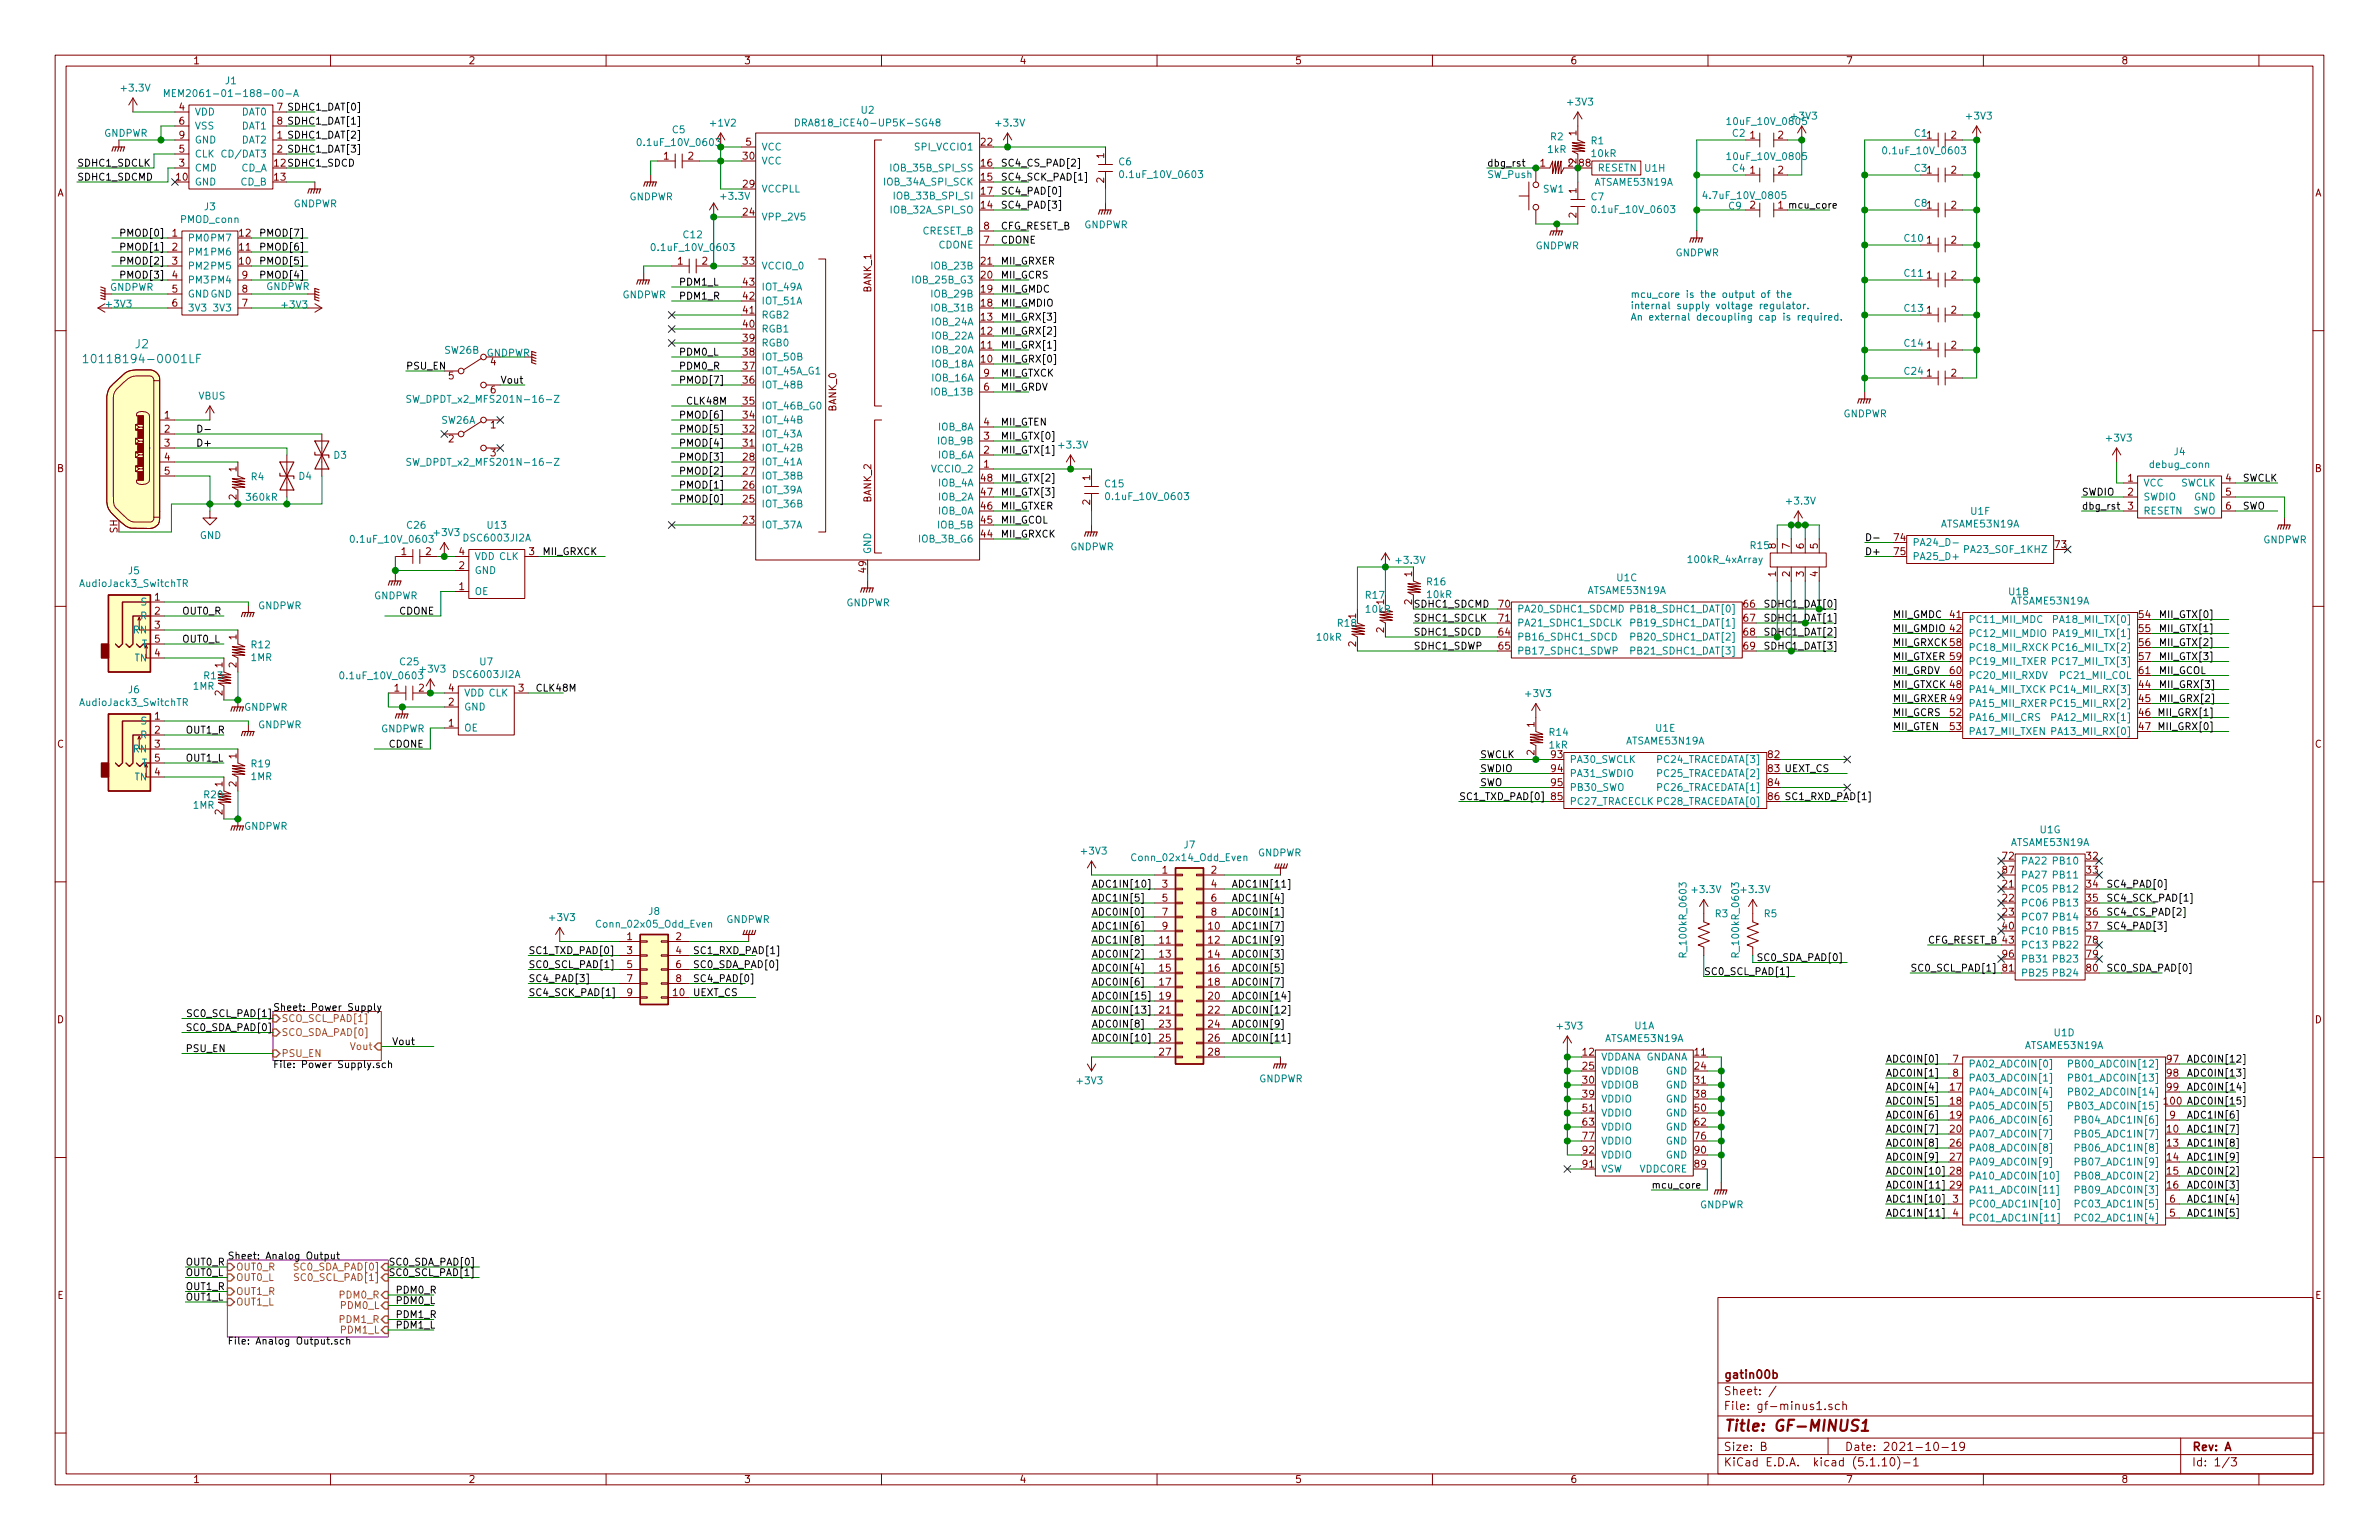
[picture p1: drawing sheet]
<svg xmlns="http://www.w3.org/2000/svg" width="432mm" height="279mm" viewBox="0 0 432 279" stroke-linecap="round" stroke-linejoin="round" font-family="sans-serif">
<defs><g id="words">
<text font-size="2.8" fill="#840000" x="312.8" y="259.7">Title: GF-MINUS1</text>
<g font-size="2.1" fill="#008484">
<text x="17" y="65.9">10118194-0001LF</text>
<text x="24.6" y="63.2">J2</text>
</g>
<g font-size="2.1" fill="#840000">
<text x="312.8" y="250.1">gatin00b</text>
<text x="312.8" y="255.8">File: gf-minus1.sch</text>
<text x="312.8" y="253.1">Sheet: /</text>
<text x="312.8" y="263.2">Size: B</text>
<text x="334.8" y="263.2">Date: 2021-10-19</text>
<text x="397.8" y="263.2">Rev: A</text>
<text x="312.8" y="266">KiCad E.D.A. kicad (5.1.10)-1</text>
<text x="397.8" y="266">Id: 1/3</text>
</g>
<g font-size="1.8" fill="#840000">
<text x="35" y="11.6">1</text>
<text x="85" y="11.6">2</text>
<text x="135" y="11.6">3</text>
<text x="185" y="11.6">4</text>
<text x="235" y="11.6">5</text>
<text x="285" y="11.6">6</text>
<text x="335" y="11.6">7</text>
<text x="385" y="11.6">8</text>
<text x="32.5" y="20.1">4</text>
<text x="32.5" y="22.6">6</text>
<text x="32.5" y="27.7">5</text>
<text x="32.5" y="25.1">9</text>
<text x="120.5" y="29">1</text>
<text x="124.9" y="29">2</text>
<text x="134.9" y="29">30</text>
<text x="135.4" y="26.4">5</text>
<text x="178.1" y="26.4">22</text>
<text x="200.4" y="28.7" transform="rotate(-90 200.4 28.7)">1</text>
<text x="286.1" y="29.7" transform="rotate(-90 286.1 29.7)">2</text>
<text x="286.1" y="24.6" transform="rotate(-90 286.1 24.6)">1</text>
<text x="317.7" y="25.1">1</text>
<text x="322.7" y="25.1">2</text>
<text x="354.2" y="25.1">2</text>
<text x="10.4" y="35.6">A</text>
<text x="32.1" y="32.8">10</text>
<text x="32.5" y="30.2">3</text>
<text x="49.8" y="32.8">13</text>
<text x="134.9" y="34">29</text>
<text x="178.1" y="32.8">15</text>
<text x="178.1" y="30.2">16</text>
<text x="178.1" y="35.3">17</text>
<text x="200.4" y="33.2" transform="rotate(-90 200.4 33.2)">2</text>
<text x="279.6" y="30.2">1</text>
<text x="286.1" y="35.1" transform="rotate(-90 286.1 35.1)">1</text>
<text x="286.7" y="30.2">88</text>
<text x="317.7" y="31.5">1</text>
<text x="322.7" y="31.5">2</text>
<text x="354.2" y="31.5">2</text>
<text x="420.2" y="35.6">A</text>
<text x="134.9" y="39.1">24</text>
<text x="178.1" y="37.8">14</text>
<text x="178.6" y="41.7">8</text>
<text x="286.1" y="39.5" transform="rotate(-90 286.1 39.5)">2</text>
<text x="317.7" y="37.8">2</text>
<text x="354.2" y="37.8">2</text>
<text x="31.3" y="42.9">1</text>
<text x="31.3" y="45.5">2</text>
<text x="43.5" y="45.5">11</text>
<text x="43.5" y="42.9">12</text>
<text x="178.6" y="44.2">7</text>
<text x="349.7" y="44.2">1</text>
<text x="354.2" y="44.2">2</text>
<text x="31.3" y="48">3</text>
<text x="31.3" y="50.5">4</text>
<text x="31.3" y="53.1">5</text>
<text x="43.5" y="48">10</text>
<text x="44" y="53.1">8</text>
<text x="44" y="50.5">9</text>
<text x="123" y="48">1</text>
<text x="127.5" y="48">2</text>
<text x="134.9" y="48">33</text>
<text x="134.9" y="51.8">43</text>
<text x="158.1" y="53.1" transform="rotate(-90 158.1 53.1)">BANK_1</text>
<text x="178.1" y="53.1">19</text>
<text x="178.1" y="50.5">20</text>
<text x="178.1" y="48">21</text>
<text x="349.7" y="50.5">1</text>
<text x="354.2" y="50.5">2</text>
<text x="31.3" y="55.6">6</text>
<text x="44" y="55.6">7</text>
<text x="134.9" y="59.4">40</text>
<text x="134.9" y="56.9">41</text>
<text x="134.9" y="54.4">42</text>
<text x="178.1" y="58.2">13</text>
<text x="178.1" y="55.6">18</text>
<text x="349.7" y="56.9">1</text>
<text x="354.2" y="56.9">2</text>
<text x="88.3" y="64.7">GNDPWR</text>
<text x="134.9" y="64.5">38</text>
<text x="134.9" y="62">39</text>
<text x="178.1" y="65.8">10</text>
<text x="178.1" y="63.2">11</text>
<text x="178.1" y="60.7">12</text>
<text x="349.7" y="63.2">1</text>
<text x="354.2" y="63.2">2</text>
<text x="81.4" y="68.8">5</text>
<text x="89.1" y="66.3">4</text>
<text x="89.1" y="71.4">6</text>
<text x="134.9" y="69.6">36</text>
<text x="134.9" y="67.1">37</text>
<text x="178.6" y="70.9">6</text>
<text x="178.6" y="68.3">9</text>
<text x="349.7" y="68.3">1</text>
<text x="354.2" y="68.3">2</text>
<text x="29.9" y="75.9">1</text>
<text x="89.1" y="77.7">1</text>
<text x="134.9" y="75.9">34</text>
<text x="134.9" y="73.4">35</text>
<text x="151.8" y="74.7" transform="rotate(-90 151.8 74.7)">BANK_0</text>
<text x="178.6" y="77.2">4</text>
<text x="29.9" y="78.5">2</text>
<text x="29.9" y="81">3</text>
<text x="29.9" y="83.6">4</text>
<text x="81.4" y="80.3">2</text>
<text x="89.1" y="82.8">3</text>
<text x="134.9" y="83.6">28</text>
<text x="134.9" y="81">31</text>
<text x="134.9" y="78.5">32</text>
<text x="178.6" y="82.3">2</text>
<text x="178.6" y="79.8">3</text>
<text x="10.4" y="85.6">B</text>
<text x="29.9" y="86.1">5</text>
<text x="42.9" y="85.6" transform="rotate(-90 42.9 85.6)">1</text>
<text x="134.9" y="88.6">26</text>
<text x="134.9" y="86.1">27</text>
<text x="178.1" y="89.9">47</text>
<text x="178.1" y="87.4">48</text>
<text x="178.6" y="84.8">1</text>
<text x="197.9" y="87.1" transform="rotate(-90 197.9 87.1)">1</text>
<text x="386.2" y="87.4">1</text>
<text x="386.2" y="89.9">2</text>
<text x="404" y="87.4">4</text>
<text x="404" y="89.9">5</text>
<text x="420.2" y="85.6">B</text>
<text x="42.9" y="90.7" transform="rotate(-90 42.9 90.7)">2</text>
<text x="134.9" y="95">23</text>
<text x="134.9" y="91.2">25</text>
<text x="158.1" y="91.2" transform="rotate(-90 158.1 91.2)">BANK_2</text>
<text x="178.1" y="95">45</text>
<text x="178.1" y="92.5">46</text>
<text x="197.9" y="91.6" transform="rotate(-90 197.9 91.6)">2</text>
<text x="386.2" y="92.5">3</text>
<text x="404" y="92.5">6</text>
<text x="21.3" y="96.7" transform="rotate(-90 21.3 96.7)">SH</text>
<text x="72.8" y="100.7">1</text>
<text x="77.3" y="100.7">2</text>
<text x="83.3" y="100.7">4</text>
<text x="96" y="100.7">3</text>
<text x="178.1" y="97.5">44</text>
<text x="322.3" y="99.5" transform="rotate(-90 322.3 99.5)">8</text>
<text x="324.9" y="99.5" transform="rotate(-90 324.9 99.5)">7</text>
<text x="327.4" y="99.5" transform="rotate(-90 327.4 99.5)">6</text>
<text x="329.9" y="99.5" transform="rotate(-90 329.9 99.5)">5</text>
<text x="343.8" y="98.2">74</text>
<text x="343.8" y="100.7">75</text>
<text x="373" y="99.4">73</text>
<text x="83.3" y="107.1">1</text>
<text x="83.3" y="103.3">2</text>
<text x="157.2" y="103.8" transform="rotate(-90 157.2 103.8)">49</text>
<text x="256.3" y="104.6" transform="rotate(-90 256.3 104.6)">1</text>
<text x="322.3" y="104.6" transform="rotate(-90 322.3 104.6)">1</text>
<text x="324.9" y="104.6" transform="rotate(-90 324.9 104.6)">2</text>
<text x="327.4" y="104.6" transform="rotate(-90 327.4 104.6)">3</text>
<text x="329.9" y="104.6" transform="rotate(-90 329.9 104.6)">4</text>
<text x="28.1" y="109">1</text>
<text x="28.1" y="111.5">2</text>
<text x="246.1" y="112.2" transform="rotate(-90 246.1 112.2)">1</text>
<text x="251.2" y="109.7" transform="rotate(-90 251.2 109.7)">1</text>
<text x="256.3" y="109.7" transform="rotate(-90 256.3 109.7)">2</text>
<text x="272.1" y="110.2">70</text>
<text x="272.1" y="112.8">71</text>
<text x="316.5" y="110.2">66</text>
<text x="316.5" y="112.8">67</text>
<text x="354" y="112.1">41</text>
<text x="388.3" y="112.1">54</text>
<text x="28.1" y="114">3</text>
<text x="28.1" y="119.1">4</text>
<text x="28.1" y="116.6">5</text>
<text x="42.9" y="116.1" transform="rotate(-90 42.9 116.1)">1</text>
<text x="246.1" y="117.3" transform="rotate(-90 246.1 117.3)">2</text>
<text x="251.2" y="114.8" transform="rotate(-90 251.2 114.8)">2</text>
<text x="272.1" y="115.3">64</text>
<text x="272.1" y="117.9">65</text>
<text x="316.5" y="115.3">68</text>
<text x="316.5" y="117.9">69</text>
<text x="388.3" y="114.7">55</text>
<text x="388.3" y="117.2">56</text>
<text x="388.3" y="119.8">57</text>
<text x="40.4" y="121.1" transform="rotate(-90 40.4 121.1)">1</text>
<text x="42.9" y="121.1" transform="rotate(-90 42.9 121.1)">2</text>
<text x="71.6" y="125.5">1</text>
<text x="76" y="125.5">2</text>
<text x="81.4" y="125.5">4</text>
<text x="94.1" y="125.5">3</text>
<text x="354" y="122.3">60</text>
<text x="388.3" y="124.8">44</text>
<text x="388.3" y="122.3">61</text>
<text x="28.1" y="130.6">1</text>
<text x="40.4" y="126.2" transform="rotate(-90 40.4 126.2)">2</text>
<text x="81.4" y="131.8">1</text>
<text x="81.4" y="128">2</text>
<text x="278.5" y="131.9" transform="rotate(-90 278.5 131.9)">1</text>
<text x="354" y="129.9">52</text>
<text x="388.3" y="127.4">45</text>
<text x="388.3" y="129.9">46</text>
<text x="10.4" y="135.6">C</text>
<text x="28.1" y="133.1">2</text>
<text x="28.1" y="135.6">3</text>
<text x="42.9" y="137.6" transform="rotate(-90 42.9 137.6)">1</text>
<text x="278.5" y="137" transform="rotate(-90 278.5 137)">2</text>
<text x="281.6" y="137.5">93</text>
<text x="321" y="137.5">82</text>
<text x="354" y="132.5">53</text>
<text x="388.3" y="132.5">47</text>
<text x="420.2" y="135.6">C</text>
<text x="28.1" y="140.7">4</text>
<text x="28.1" y="138.2">5</text>
<text x="40.4" y="142.7" transform="rotate(-90 40.4 142.7)">1</text>
<text x="42.9" y="142.7" transform="rotate(-90 42.9 142.7)">2</text>
<text x="281.6" y="140.1">94</text>
<text x="281.6" y="142.6">95</text>
<text x="321" y="142.6">84</text>
<text x="40.4" y="147.8" transform="rotate(-90 40.4 147.8)">2</text>
<text x="281.6" y="145.2">85</text>
<text x="363.5" y="156">72</text>
<text x="378.8" y="156">32</text>
<text x="211" y="158.5">1</text>
<text x="211" y="161">3</text>
<text x="219.9" y="158.5">2</text>
<text x="219.9" y="161">4</text>
<text x="363.5" y="161">21</text>
<text x="363.5" y="158.5">87</text>
<text x="378.8" y="158.5">33</text>
<text x="378.8" y="161">34</text>
<text x="211" y="163.6">5</text>
<text x="211" y="166.1">7</text>
<text x="219.9" y="163.6">6</text>
<text x="219.9" y="166.1">8</text>
<text x="363.5" y="163.6">22</text>
<text x="363.5" y="166.1">23</text>
<text x="378.8" y="163.6">35</text>
<text x="378.8" y="166.1">36</text>
<text x="113.8" y="170.6">1</text>
<text x="113.8" y="173.1">3</text>
<text x="122.7" y="170.6">2</text>
<text x="122.7" y="173.1">4</text>
<text x="210.5" y="171.2">11</text>
<text x="210.5" y="173.7">13</text>
<text x="211" y="168.7">9</text>
<text x="219.4" y="168.7">10</text>
<text x="219.4" y="171.2">12</text>
<text x="219.4" y="173.7">14</text>
<text x="363.5" y="168.7">40</text>
<text x="363.5" y="173.7">96</text>
<text x="378.8" y="168.7">37</text>
<text x="378.8" y="171.2">78</text>
<text x="378.8" y="173.7">79</text>
<text x="113.8" y="175.6">5</text>
<text x="113.8" y="178.2">7</text>
<text x="122.7" y="175.6">6</text>
<text x="122.7" y="178.2">8</text>
<text x="210.5" y="176.3">15</text>
<text x="210.5" y="178.8">17</text>
<text x="219.4" y="176.3">16</text>
<text x="219.4" y="178.8">18</text>
<text x="363.5" y="176.3">81</text>
<text x="378.8" y="176.3">80</text>
<text x="10.4" y="185.6">D</text>
<text x="113.8" y="180.7">9</text>
<text x="122.2" y="180.7">10</text>
<text x="210.5" y="181.4">19</text>
<text x="210.5" y="183.9">21</text>
<text x="219.4" y="181.4">20</text>
<text x="219.4" y="183.9">22</text>
<text x="420.2" y="185.6">D</text>
<text x="210.5" y="186.4">23</text>
<text x="210.5" y="189">25</text>
<text x="210.5" y="191.5">27</text>
<text x="219.4" y="186.4">24</text>
<text x="219.4" y="189">26</text>
<text x="219.4" y="191.5">28</text>
<text x="287.3" y="191.5">12</text>
<text x="307.6" y="191.5">11</text>
<text x="287.3" y="194.1">25</text>
<text x="287.3" y="196.6">30</text>
<text x="307.6" y="194.1">24</text>
<text x="307.6" y="196.6">31</text>
<text x="354" y="197.9">17</text>
<text x="354.5" y="192.8">7</text>
<text x="354.5" y="195.3">8</text>
<text x="393.4" y="192.8">97</text>
<text x="393.4" y="195.3">98</text>
<text x="393.4" y="197.9">99</text>
<text x="287.3" y="199.1">39</text>
<text x="287.3" y="201.7">51</text>
<text x="307.6" y="199.1">38</text>
<text x="307.6" y="201.7">50</text>
<text x="354" y="200.4">18</text>
<text x="354" y="202.9">19</text>
<text x="393.9" y="202.9">9</text>
<text x="287.3" y="204.2">63</text>
<text x="287.3" y="206.8">77</text>
<text x="287.3" y="209.3">92</text>
<text x="307.6" y="204.2">62</text>
<text x="307.6" y="206.8">76</text>
<text x="307.6" y="209.3">90</text>
<text x="354" y="205.5">20</text>
<text x="354" y="208">26</text>
<text x="393.4" y="205.5">10</text>
<text x="393.4" y="208">13</text>
<text x="287.3" y="211.8">91</text>
<text x="307.6" y="211.8">89</text>
<text x="354" y="210.6">27</text>
<text x="354" y="213.1">28</text>
<text x="354" y="215.6">29</text>
<text x="393.4" y="210.6">14</text>
<text x="393.4" y="213.1">15</text>
<text x="393.4" y="215.6">16</text>
<text x="354.5" y="218.2">3</text>
<text x="354.5" y="220.7">4</text>
<text x="393.9" y="220.7">5</text>
<text x="393.9" y="218.2">6</text>
<text x="10.4" y="235.6">E</text>
<text x="420.2" y="235.6">E</text>
<text x="35" y="269">1</text>
<text x="85" y="269">2</text>
<text x="135" y="269">3</text>
<text x="185" y="269">4</text>
<text x="235" y="269">5</text>
<text x="285" y="269">6</text>
<text x="335" y="269">7</text>
<text x="385" y="269">8</text>
</g>
<g font-size="1.8" fill="#008484">
<text x="22.2" y="16.6">+3.3V</text>
<text x="32.6" y="17.6">MEM2061-01-188-00-A</text>
<text x="40.9" y="15.3">J1</text>
<text x="35.3" y="21">VDD</text>
<text x="35.3" y="23.5">VSS</text>
<text x="43.9" y="21">DAT0</text>
<text x="43.9" y="23.5">DAT1</text>
<text x="129.1" y="23">+1V2</text>
<text x="145.9" y="22.9">DRA818_iCE40-UP5K-SG48</text>
<text x="156.4" y="20.6">U2</text>
<text x="180.9" y="23">+3.3V</text>
<text x="284.7" y="19.2">+3V3</text>
<text x="314.1" y="22.7">10uF_10V_0805</text>
<text x="325.3" y="21.7">+3V3</text>
<text x="357.1" y="21.7">+3V3</text>
<text x="18.8" y="24.8">GNDPWR</text>
<text x="35.3" y="28.6">CLK</text>
<text x="35.3" y="26">GND</text>
<text x="40.8" y="28.6">CD/DAT3</text>
<text x="43.9" y="26">DAT2</text>
<text x="116.4" y="26.5">0.1uF_10V_0603</text>
<text x="122.1" y="24.2">C5</text>
<text x="138.2" y="29.8">VCC</text>
<text x="138.2" y="27.3">VCC</text>
<text x="166.4" y="27.3">SPI_VCCIO1</text>
<text x="203.1" y="30">C6</text>
<text x="280.9" y="27.8">1kR</text>
<text x="281.5" y="25.5">R2</text>
<text x="288.8" y="26.2">R1</text>
<text x="289" y="28.5">10kR</text>
<text x="314.1" y="29">10uF_10V_0805</text>
<text x="314.5" y="24.8">C2</text>
<text x="342.4" y="28">0.1uF_10V_0603</text>
<text x="347.5" y="24.8">C11</text>
<text x="35.3" y="33.7">GND</text>
<text x="35.3" y="31.1">CMD</text>
<text x="43.7" y="31.1">CD_A</text>
<text x="43.7" y="33.7">CD_B</text>
<text x="138.2" y="34.9">VCCPLL</text>
<text x="160.9" y="33.7">IOB_34A_SPI_SCK</text>
<text x="162.2" y="31.1">IOB_35B_SPI_SS</text>
<text x="203.9" y="32.3">0.1uF_10V_0603</text>
<text x="270" y="32.3">SW_Push</text>
<text x="280.1" y="35">SW1</text>
<text x="289.6" y="33.7">ATSAME53N19A</text>
<text x="289.9" y="31.1">RESETN</text>
<text x="298.6" y="31.2">U1H</text>
<text x="314.5" y="31.2">C4</text>
<text x="347.5" y="31.2">C31</text>
<text x="32.8" y="40.5">PMOD_conn</text>
<text x="37.1" y="38.2">J3</text>
<text x="53.2" y="37.6">GNDPWR</text>
<text x="114.2" y="36.3">GNDPWR</text>
<text x="131" y="36.2">+3.3V</text>
<text x="138.2" y="40">VPP_2V5</text>
<text x="162" y="38.7">IOB_32A_SPI_SO</text>
<text x="162.9" y="36.2">IOB_33B_SPI_SI</text>
<text x="196.7" y="41.4">GNDPWR</text>
<text x="288.8" y="36.3">C7</text>
<text x="289.6" y="38.7">0.1uF_10V_0603</text>
<text x="309.8" y="36.1">4.7uF_10V_0805</text>
<text x="313.8" y="38">C9</text>
<text x="347.5" y="37.5">C81</text>
<text x="34" y="43.8">PM0 PM7</text>
<text x="34" y="46.4">PM1 PM6</text>
<text x="118.9" y="45.5">0.1uF_10V_0603</text>
<text x="124.1" y="43.2">C12</text>
<text x="167.4" y="42.5">CRESET_B</text>
<text x="170.4" y="45.1">CDONE</text>
<text x="278.7" y="45.2">GNDPWR</text>
<text x="304.1" y="46.5">GNDPWR</text>
<text x="345.7" y="43.9">C10</text>
<text x="19.9" y="52.8">GNDPWR</text>
<text x="34" y="48.9">PM2 PM5</text>
<text x="34" y="51.4">PM3 PM4</text>
<text x="34" y="54">GNDGND</text>
<text x="48.3" y="52.6">GNDPWR</text>
<text x="138.2" y="48.9">VCCIO_0</text>
<text x="138.2" y="52.7">IOT_49A</text>
<text x="166.1" y="51.4">IOB_25B_G3</text>
<text x="169.4" y="54">IOB_29B</text>
<text x="169.4" y="48.9">IOB_23B</text>
<text x="345.7" y="50.2">C11</text>
<text x="19.4" y="55.8">+3V3</text>
<text x="34" y="56.5">3V3</text>
<text x="39" y="56.5">3V3</text>
<text x="51.3" y="55.9">+3V3</text>
<text x="112.9" y="54.1">GNDPWR</text>
<text x="138.2" y="57.8">RGB2</text>
<text x="138.2" y="55.2">IOT_51A</text>
<text x="169.4" y="59.1">IOB_24A</text>
<text x="169.4" y="56.5">IOB_31B</text>
<text x="345.7" y="56.6">C13</text>
<text x="80.8" y="64.2">SW26B</text>
<text x="138.2" y="65.4">IOT_50B</text>
<text x="138.2" y="62.9">RGB0</text>
<text x="138.2" y="60.3">RGB1</text>
<text x="169.4" y="64.1">IOB_20A</text>
<text x="169.4" y="61.6">IOB_22A</text>
<text x="345.7" y="62.9">C14</text>
<text x="138.2" y="70.5">IOT_48B</text>
<text x="138.2" y="67.9">IOT_45A_G1</text>
<text x="169.4" y="66.7">IOB_18A</text>
<text x="169.4" y="71.8">IOB_13B</text>
<text x="169.4" y="69.2">IOB_16A</text>
<text x="345.7" y="68">C24</text>
<text x="36" y="72.5">VBUS</text>
<text x="75.8" y="73.1">SW_DPDT_x2_MFS201N16Z</text>
<text x="80.1" y="76.9">SW26A</text>
<text x="138.2" y="76.8">IOT_44B</text>
<text x="138.2" y="74.3">IOT_46B_G0</text>
<text x="334.5" y="75.7">GNDPWR</text>
<text x="60.6" y="83.2">D3</text>
<text x="138.2" y="81.9">IOT_42B</text>
<text x="138.2" y="79.4">IOT_43A</text>
<text x="170.4" y="83.2">IOB_6A</text>
<text x="170.4" y="80.6">IOB_9B</text>
<text x="170.4" y="78.1">IOB_8A</text>
<text x="192.4" y="81.4">+3.3V</text>
<text x="382.5" y="80.1">+3V3</text>
<text x="394.6" y="82.6">J4</text>
<text x="45.6" y="87.1">R4</text>
<text x="54.3" y="87">D4</text>
<text x="75.8" y="84.5">SW_DPDT_x2_MFS201N16Z</text>
<text x="138.2" y="89.5">IOT_39A</text>
<text x="138.2" y="87">IOT_38B</text>
<text x="138.2" y="84.5">IOT_41A</text>
<text x="169.2" y="85.7">VCCIO_2</text>
<text x="170.4" y="88.3">IOB_4A</text>
<text x="200.6" y="88.4">C15</text>
<text x="389" y="88.3">VCC</text>
<text x="390.3" y="84.9">debug_conn</text>
<text x="395.7" y="88.3">SWCLK</text>
<text x="44.9" y="90.9">360kR</text>
<text x="73.9" y="95.9">C26</text>
<text x="88.5" y="95.9">U13</text>
<text x="138.2" y="95.9">IOT_37A</text>
<text x="138.2" y="92.1">IOT_36B</text>
<text x="170.4" y="95.9">IOB_5B</text>
<text x="170.4" y="93.3">IOB_0A</text>
<text x="170.4" y="90.8">IOB_2A</text>
<text x="201.4" y="90.7">0.1uF_10V_0603</text>
<text x="324.4" y="91.5">+3.3V</text>
<text x="352.5" y="95.7">ATSAME53N19A</text>
<text x="357.7" y="93.4">U1F</text>
<text x="389" y="90.8">SWDIO</text>
<text x="389" y="93.3">RESETN</text>
<text x="398" y="93.3">SWO</text>
<text x="398.3" y="90.8">GND</text>
<text x="36.3" y="97.8">GND</text>
<text x="64.3" y="98.5">0.1uF_10V_0603</text>
<text x="78.9" y="97.3">+3V3</text>
<text x="84.5" y="98.2">DSC6003JI2A</text>
<text x="86.1" y="101.6">VDD CLK</text>
<text x="158.1" y="100.6" transform="rotate(-90 158.1 100.6)">GND</text>
<text x="167.1" y="98.4">IOB_3B_G6</text>
<text x="194.2" y="99.8">GNDPWR</text>
<text x="317.8" y="99.6">R15</text>
<text x="347.1" y="99.1">PA24_D-</text>
<text x="347.1" y="101.6">PA25_D+</text>
<text x="357.1" y="100.3">PA23_SOF_1KHZ</text>
<text x="410.7" y="98.6">GNDPWR</text>
<text x="14.8" y="106.5">AudioJack3_SwitchTR</text>
<text x="23.3" y="104.2">J5</text>
<text x="86.1" y="107.9">OE</text>
<text x="86.1" y="104.1">GND</text>
<text x="253.6" y="102.3">+3.3V</text>
<text x="259.1" y="106.2">R16</text>
<text x="288.3" y="107.8">ATSAME53N19A</text>
<text x="293.5" y="105.5">U1C</text>
<text x="306.7" y="102.2">100kR_4xArray</text>
<text x="25.5" y="112.4">R</text>
<text x="25.6" y="109.9">S</text>
<text x="46.8" y="110.5">GNDPWR</text>
<text x="67.8" y="108.7">GNDPWR</text>
<text x="153.6" y="110">GNDPWR</text>
<text x="242.8" y="113.7">R18</text>
<text x="247.9" y="108.6">R17</text>
<text x="248" y="111.2">10kR</text>
<text x="259.1" y="108.5">10kR</text>
<text x="275.3" y="111.1">PA20_SDHC1_SDCMD</text>
<text x="275.3" y="113.7">PA21_SDHC1_SDCLK</text>
<text x="297" y="111.1">PB18_SDHC1_DAT[0]</text>
<text x="297" y="113.7">PB19_SDHC1_DAT[1]</text>
<text x="357.3" y="113">PC11_MII_MDC</text>
<text x="364.6" y="108">U1B</text>
<text x="365.2" y="109.7">ATSAME53N19A</text>
<text x="373.7" y="113">PA18_MII_TX[0]</text>
<text x="24.2" y="114.9">RN</text>
<text x="25.7" y="117.5">T</text>
<text x="45.6" y="119.9">1MR</text>
<text x="45.7" y="117.6">R12</text>
<text x="239.1" y="116.3">10kR</text>
<text x="275.3" y="116.2">PB16_SDHC1_SDCD</text>
<text x="275.3" y="118.7">PB17_SDHC1_SDWP</text>
<text x="297" y="116.2">PB20_SDHC1_DAT[2]</text>
<text x="297" y="118.7">PB21_SDHC1_DAT[3]</text>
<text x="357.3" y="115.6">PC12_MII_MDIO</text>
<text x="357.3" y="118.1">PC18_MII_RXCK</text>
<text x="373.7" y="115.6">PA19_MII_TX[1]</text>
<text x="373.7" y="118.1">PC16_MII_TX[2]</text>
<text x="23.3" y="125.8">J6</text>
<text x="24.4" y="120">TN</text>
<text x="35.1" y="125.1">1MR</text>
<text x="37.1" y="123.2">R13</text>
<text x="62.4" y="123.2">0.1uF_10V_0603</text>
<text x="72.7" y="120.7">C25</text>
<text x="76.4" y="122">+3V3</text>
<text x="82.6" y="123">DSC6003JI2A</text>
<text x="87.1" y="120.7">U7</text>
<text x="357.3" y="125.7">PA14_MII_TXCK</text>
<text x="357.3" y="120.7">PC19_MII_TXER</text>
<text x="357.3" y="123.2">PC20_MII_RXDV</text>
<text x="373.5" y="125.7">PC14_MII_RX[3]</text>
<text x="373.7" y="120.7">PC17_MII_TX[3]</text>
<text x="374.4" y="123.2">PC21_MII_COL</text>
<text x="14.8" y="128.1">AudioJack3_SwitchTR</text>
<text x="25.6" y="131.4">S</text>
<text x="44.2" y="129">GNDPWR</text>
<text x="84.2" y="128.9">GND</text>
<text x="84.2" y="126.4">VDD CLK</text>
<text x="277.1" y="126.5">+3V3</text>
<text x="357.3" y="128.3">PA15_MII_RXER</text>
<text x="357.3" y="130.8">PA16_MII_CRS</text>
<text x="373.5" y="128.3">PC15_MII_RX[2]</text>
<text x="373.5" y="130.8">PA12_MII_RX[1]</text>
<text x="24.2" y="136.5">RN</text>
<text x="25.5" y="134">R</text>
<text x="46.8" y="132.1">GNDPWR</text>
<text x="69.1" y="132.9">GNDPWR</text>
<text x="84.2" y="132.7">OE</text>
<text x="281.2" y="135.8">1kR</text>
<text x="281.3" y="133.5">R14</text>
<text x="295.3" y="135.1">ATSAME53N19A</text>
<text x="300.6" y="132.8">U1E</text>
<text x="357.3" y="133.3">PA17_MII_TXEN</text>
<text x="373.5" y="133.3">PA13_MII_RX[0]</text>
<text x="24.4" y="141.6">TN</text>
<text x="25.7" y="139.1">T</text>
<text x="45.6" y="141.5">1MR</text>
<text x="45.7" y="139.2">R19</text>
<text x="284.9" y="138.4">PA30_SWCLK</text>
<text x="284.9" y="141">PA31_SWDIO</text>
<text x="284.9" y="143.5">PB30_SWO</text>
<text x="301.1" y="138.4">PC24_TRACEDATA[3]</text>
<text x="301.1" y="141">PC25_TRACEDATA[2]</text>
<text x="301.1" y="143.5">PC26_TRACEDATA[1]</text>
<text x="35.1" y="146.7">1MR</text>
<text x="37.1" y="144.8">R20</text>
<text x="284.9" y="146">PC27_TRACECLK</text>
<text x="301.1" y="146">PC28_TRACEDATA[0]</text>
<text x="44.2" y="150.5">GNDPWR</text>
<text x="196.4" y="155">+3V3</text>
<text x="214.9" y="153.9">J7</text>
<text x="228.3" y="155.4">GNDPWR</text>
<text x="365.2" y="153.5">ATSAME53N19A</text>
<text x="370.3" y="151.2">U1G</text>
<text x="205.8" y="156.2">Conn_02x14_Odd_Even</text>
<text x="366.8" y="161.9">PC05</text>
<text x="366.8" y="156.8">PA22</text>
<text x="366.8" y="159.4">PA27</text>
<text x="373" y="156.8">PB10</text>
<text x="373" y="159.4">PB11</text>
<text x="373" y="161.9">PB12</text>
<text x="99.9" y="167.1">+3V3</text>
<text x="117.8" y="166">J8</text>
<text x="131.8" y="167.5">GNDPWR</text>
<text x="307.3" y="162">+3.3V</text>
<text x="311.4" y="166.4">R3</text>
<text x="316.2" y="162">+3.3V</text>
<text x="320.2" y="166.4">R5</text>
<text x="366.8" y="164.5">PC06</text>
<text x="366.8" y="167">PC07</text>
<text x="373" y="164.5">PB13</text>
<text x="373" y="167">PB14</text>
<text x="108.7" y="168.3">Conn_02x05_Odd_Even</text>
<text x="306.1" y="173.1" transform="rotate(-90 306.1 173.1)">R_100kR_0603</text>
<text x="315.6" y="173.1" transform="rotate(-90 315.6 173.1)">R_100kR_0603</text>
<text x="366.8" y="169.5">PC10</text>
<text x="366.8" y="172.1">PC13</text>
<text x="373" y="169.5">PB15</text>
<text x="373" y="172.1">PB22</text>
<text x="366.8" y="177.2">PB25</text>
<text x="366.8" y="174.6">PB31</text>
<text x="373" y="174.6">PB23</text>
<text x="373" y="177.2">PB24</text>
<text x="282.8" y="186.8">+3V3</text>
<text x="291.5" y="189.1">ATSAME53N19A</text>
<text x="296.7" y="186.7">U1A</text>
<text x="367.7" y="190.3">ATSAME53N19A</text>
<text x="372.9" y="188">U1D</text>
<text x="195.7" y="196.7">+3V3</text>
<text x="228.5" y="196.4">GNDPWR</text>
<text x="290.6" y="192.4">VDDANA GNDANA</text>
<text x="290.6" y="194.9">VDDIOB</text>
<text x="290.6" y="197.5">VDDIOB</text>
<text x="302.4" y="194.9">GND</text>
<text x="302.4" y="197.5">GND</text>
<text x="357.3" y="193.7">PA02_ADC0IN[0]</text>
<text x="357.3" y="196.2">PA03_ADC0IN[1]</text>
<text x="376.9" y="193.7">PB00_ADC0IN[12]</text>
<text x="376.9" y="196.2">PB01_ADC0IN[13]</text>
<text x="290.6" y="200">VDDIO</text>
<text x="290.6" y="202.6">VDDIO</text>
<text x="302.4" y="200">GND</text>
<text x="302.4" y="202.6">GND</text>
<text x="357.3" y="198.8">PA04_ADC0IN[4]</text>
<text x="357.3" y="201.3">PA05_ADC0IN[5]</text>
<text x="357.3" y="203.8">PA06_ADC0IN[6]</text>
<text x="376.9" y="201.3">PB03_ADC0IN[15]</text>
<text x="376.9" y="198.8">PB02_ADC0IN[14]</text>
<text x="377.9" y="203.8">PB04_ADC1IN[6]</text>
<text x="290.6" y="205.1">VDDIO</text>
<text x="290.6" y="207.6">VDDIO</text>
<text x="302.4" y="205.1">GND</text>
<text x="302.4" y="207.6">GND</text>
<text x="357.3" y="206.4">PA07_ADC0IN[7]</text>
<text x="357.3" y="208.9">PA08_ADC0IN[8]</text>
<text x="377.9" y="206.4">PB05_ADC1IN[7]</text>
<text x="377.9" y="208.9">PB06_ADC1IN[8]</text>
<text x="290.6" y="212.7">VSW</text>
<text x="290.6" y="210.2">VDDIO</text>
<text x="297.5" y="212.7">VDDCORE</text>
<text x="302.4" y="210.2">GND</text>
<text x="357.3" y="211.5">PA09_ADC0IN[9]</text>
<text x="357.3" y="214">PA10_ADC0IN[10]</text>
<text x="377.9" y="211.5">PB07_ADC1IN[9]</text>
<text x="377.9" y="214">PB08_ADC0IN[2]</text>
<text x="308.5" y="219.2">GNDPWR</text>
<text x="357.3" y="216.5">PA11_ADC0IN[11]</text>
<text x="357.3" y="219.1">PC00_ADC1IN[10]</text>
<text x="357.3" y="221.6">PC01_ADC1IN[11]</text>
<text x="377.9" y="216.5">PB09_ADC0IN[3]</text>
<text x="377.9" y="221.6">PC02_ADC1IN[4]</text>
<text x="377.9" y="219.1">PC03_ADC1IN[5]</text>
</g>
<g font-size="1.8">
<text x="50.3" y="20.1">7 SDHC1_DAT[0]</text>
<text x="50.3" y="22.6">8 SDHC1_DAT[1]</text>
<text x="50.3" y="25.1">1 SDHC1_DAT[2]</text>
<text x="50.3" y="27.7">2 SDHC1_DAT[3]</text>
<text x="14" y="32.8">SDHC1_SDCMD</text>
<text x="14" y="30.2">SDHC1_SDCLK</text>
<text x="49.8" y="30.2">12SDHC1_SDCD</text>
<text x="181.6" y="30.2">SC4_CS_PAD[2]</text>
<text x="181.6" y="32.8">SC4_SCK_PAD[1]</text>
<text x="181.6" y="35.3">SC4_PAD[0]</text>
<text x="269.9" y="30.2">dbg_rst</text>
<text x="181.6" y="41.7">CFG_RESET_B</text>
<text x="181.6" y="37.8">SC4_PAD[3]</text>
<text x="322.7" y="37.8">1 mcu_core</text>
<text x="21.6" y="45.5">PMOD[1]</text>
<text x="21.6" y="42.9">PMOD[0]</text>
<text x="47" y="45.5">PMOD[6]</text>
<text x="47" y="42.9">PMOD[7]</text>
<text x="181.6" y="44.2">CDONE</text>
<text x="21.6" y="50.5">PMOD[3]</text>
<text x="21.6" y="48">PMOD[2]</text>
<text x="47" y="48">PMOD[5]</text>
<text x="47" y="50.5">PMOD[4]</text>
<text x="123.2" y="51.8">PDM1_L</text>
<text x="181.6" y="48">MII_GRXER</text>
<text x="181.6" y="53.1">MII_GMDC</text>
<text x="181.6" y="50.5">MII_GCRS</text>
<text x="123.2" y="54.4">PDM1_R</text>
<text x="181.6" y="55.6">MII_GMDIO</text>
<text x="181.6" y="58.2">MII_GRX[3]</text>
<text x="123.2" y="64.5">PDM0_L</text>
<text x="181.6" y="60.7">MII_GRX[2]</text>
<text x="181.6" y="63.2">MII_GRX[1]</text>
<text x="181.6" y="65.8">MII_GRX[0]</text>
<text x="73.7" y="67.1">PSU_EN</text>
<text x="90.8" y="69.6">Vout</text>
<text x="123.2" y="67.1">PDM0_R</text>
<text x="123.2" y="69.6">PMOD[7]</text>
<text x="181.6" y="68.3">MII_GTXCK</text>
<text x="181.6" y="70.9">MII_GRDV</text>
<text x="123.2" y="75.9">PMOD[6]</text>
<text x="124.5" y="73.4">CLK48M</text>
<text x="181.6" y="77.2">MII_GTEN</text>
<text x="35.6" y="81">D+</text>
<text x="123.2" y="81">PMOD[4]</text>
<text x="123.2" y="78.5">PMOD[5]</text>
<text x="123.2" y="83.6">PMOD[3]</text>
<text x="181.6" y="82.3">MII_GTX[1]</text>
<text x="181.6" y="79.8">MII_GTX[0]</text>
<text x="123.2" y="88.6">PMOD[1]</text>
<text x="123.2" y="86.1">PMOD[2]</text>
<text x="181.6" y="89.9">MII_GTX[3]</text>
<text x="181.6" y="87.4">MII_GTX[2]</text>
<text x="377.8" y="89.9">SWDIO</text>
<text x="407" y="87.4">SWCLK</text>
<text x="123.2" y="91.2">PMOD[0]</text>
<text x="181.6" y="92.5">MII_GTXER</text>
<text x="181.6" y="95">MII_GCOL</text>
<text x="377.8" y="92.5">dbg_rst</text>
<text x="407" y="92.5">SWO</text>
<text x="98.4" y="100.7">MII_GRXCK</text>
<text x="181.6" y="97.5">MII_GRXCK</text>
<text x="338.5" y="100.7">D+</text>
<text x="33" y="111.5">OUT0_R</text>
<text x="72.4" y="111.5">CDONE</text>
<text x="256.5" y="110.2">SDHC1_SDCMD</text>
<text x="256.5" y="112.8">SDHC1_SDCLK</text>
<text x="343.5" y="112.1">MII_GMDC</text>
<text x="391.8" y="112.1">MII_GTX[0]</text>
<text x="33" y="116.6">OUT0_L</text>
<text x="256.5" y="115.3">SDHC1_SDCD</text>
<text x="256.5" y="117.9">SDHC1_SDWP</text>
<text x="343.5" y="114.7">MII_GMDIO 42</text>
<text x="343.5" y="117.2">MII_GRXCK 58</text>
<text x="343.5" y="119.8">MII_GTXER 59</text>
<text x="391.8" y="117.2">MII_GTX[2]</text>
<text x="391.8" y="119.8">MII_GTX[3]</text>
<text x="391.8" y="114.7">MII_GTX[1]</text>
<text x="97.2" y="125.5">CLK48M</text>
<text x="343.5" y="124.8">MII_GTXCK 48</text>
<text x="343.5" y="122.3">MII_GRDV</text>
<text x="391.8" y="124.8">MII_GRX[3]</text>
<text x="391.8" y="122.3">MII_GCOL</text>
<text x="343.5" y="127.4">MII_GRXER 49</text>
<text x="343.5" y="129.9">MII_GCRS</text>
<text x="391.8" y="127.4">MII_GRX[2]</text>
<text x="392.5" y="129.9">MII_GRX[1]</text>
<text x="33.7" y="133.1">OUT1_R</text>
<text x="70.5" y="135.6">CDONE</text>
<text x="268.6" y="137.5">SWCLK</text>
<text x="343.5" y="132.5">MII_GTEN</text>
<text x="392.5" y="132.5">MII_GRX[0]</text>
<text x="33.7" y="138.2">OUT1_L</text>
<text x="268.6" y="142.6">SWO</text>
<text x="268.6" y="140.1">SWDIO</text>
<text x="321" y="140.1">83 UEXT_CS</text>
<text x="264.8" y="145.2">SC1_TXD_PAD[0]</text>
<text x="321" y="145.2">86 SC1_RXD_PAD[1]</text>
<text x="198.1" y="161">ADC1IN[10]</text>
<text x="223.5" y="161">ADC1IN[11]</text>
<text x="382.3" y="161">SC4_PAD[0]</text>
<text x="198.1" y="163.6">ADC1IN[5]</text>
<text x="198.1" y="166.1">ADC0IN[0]</text>
<text x="223.5" y="163.6">ADC1IN[4]</text>
<text x="223.5" y="166.1">ADC0IN[1]</text>
<text x="382.3" y="166.1">SC4_CS_PAD[2]</text>
<text x="382.3" y="163.6">SC4_SCK_PAD[1]</text>
<text x="95.9" y="173.1">SC1_TXD_PAD[0]</text>
<text x="125.7" y="173.1">SC1_RXD_PAD[1]</text>
<text x="198.1" y="168.7">ADC1IN[6]</text>
<text x="198.1" y="171.2">ADC1IN[8]</text>
<text x="198.1" y="173.7">ADC0IN[2]</text>
<text x="223.5" y="168.7">ADC1IN[7]</text>
<text x="223.5" y="171.2">ADC1IN[9]</text>
<text x="223.5" y="173.7">ADC0IN[3]</text>
<text x="349.9" y="171.2">CFG_RESET_B 43</text>
<text x="382.3" y="168.7">SC4_PAD[3]</text>
<text x="95.9" y="178.2">SC4_PAD[3]</text>
<text x="95.9" y="175.6">SC0_SCL_PAD[1]</text>
<text x="125.7" y="175.6">SC0_SDA_PAD[0]</text>
<text x="125.7" y="178.2">SC4_PAD[0]</text>
<text x="198.1" y="176.3">ADC0IN[4]</text>
<text x="198.1" y="178.8">ADC0IN[6]</text>
<text x="223.5" y="176.3">ADC0IN[5]</text>
<text x="223.5" y="178.8">ADC0IN[7]</text>
<text x="309.2" y="176.9">SC0_SCL_PAD[1]</text>
<text x="318.8" y="174.4">SC0_SDA_PAD[0]</text>
<text x="346.7" y="176.3">SC0_SCL_PAD[1]</text>
<text x="382.3" y="176.3">SC0_SDA_PAD[0]</text>
<text x="34.7" y="184.5">SC0_SCL_PAD[1]</text>
<text x="49.5" y="183.4">Sheet: Power Supply</text>
<text x="95.9" y="180.7">SC4_SCK_PAD[1]</text>
<text x="125.7" y="180.7">UEXT_CS</text>
<text x="198.1" y="181.4">ADC0IN[15]</text>
<text x="198.1" y="183.9">ADC0IN[13]</text>
<text x="223.5" y="183.9">ADC0IN[12]</text>
<text x="223.5" y="181.4">ADC0IN[14]</text>
<text x="33.7" y="190.9">PSU_EN</text>
<text x="34.5" y="187.1">SC0_SDA_PAD[0]</text>
<text x="71.1" y="189.6">Vout</text>
<text x="198.1" y="186.4">ADC0IN[8]</text>
<text x="198.1" y="189">ADC0IN[10]</text>
<text x="223.5" y="186.4">ADC0IN[9]</text>
<text x="223.5" y="189">ADC0IN[11]</text>
<text x="49.5" y="193.8">File: Power Supply.sch</text>
<text x="342.3" y="192.8">ADC0IN[0]</text>
<text x="342.3" y="195.3">ADC0IN[1]</text>
<text x="342.3" y="197.9">ADC0IN[4]</text>
<text x="396.9" y="197.9">ADC0IN[14]</text>
<text x="396.9" y="195.3">ADC0IN[13]</text>
<text x="396.9" y="192.8">ADC0IN[12]</text>
<text x="342.3" y="200.4">ADC0IN[5]</text>
<text x="342.3" y="202.9">ADC0IN[6]</text>
<text x="392.9" y="200.4">100 ADC0IN[15]</text>
<text x="396.9" y="202.9">ADC1IN[6]</text>
<text x="342.3" y="205.5">ADC0IN[7]</text>
<text x="342.3" y="208">ADC0IN[8]</text>
<text x="396.9" y="205.5">ADC1IN[7]</text>
<text x="396.9" y="208">ADC1IN[8]</text>
<text x="299.7" y="215.6">mcu_core</text>
<text x="342.3" y="210.6">ADC0IN[9]</text>
<text x="342.3" y="213.1">ADC0IN[10]</text>
<text x="342.3" y="215.6">ADC0IN[11]</text>
<text x="396.9" y="213.1">ADC0IN[2]</text>
<text x="396.9" y="215.6">ADC0IN[3]</text>
<text x="396.9" y="210.6">ADC1IN[9]</text>
<text x="342.3" y="220.7">ADC1IN[11]</text>
<text x="342.3" y="218.2">ADC1IN[10]</text>
<text x="396.9" y="220.7">ADC1IN[5]</text>
<text x="396.9" y="218.2">ADC1IN[4]</text>
<text x="33.7" y="231.5">OUT0_L</text>
<text x="33.7" y="229.6">OUT0_R</text>
<text x="41.3" y="228.5">Sheet: Analog Output</text>
<text x="70.5" y="231.5">SC0_SCL_PAD[1]</text>
<text x="70.5" y="229.6">SC0_SDA_PAD[0]</text>
<text x="33.7" y="234.1">OUT1_R</text>
<text x="33.7" y="236">OUT1_L</text>
<text x="71.8" y="239.1">PDM1_R</text>
<text x="71.8" y="236.6">PDM0_L</text>
<text x="71.8" y="234.7">PDM0_R</text>
<text x="41.3" y="243.9">File: Analog Output.sch</text>
<text x="71.8" y="241">PDM1_L</text>
</g>
<g font-size="1.8" fill="#0000c2">
<text x="295.9" y="54.1">mcu_core is the output of the</text>
<text x="295.9" y="56.1">internal supply voltage regulator.</text>
<text x="295.9" y="58.2">An external decoupling cap is required.</text>
</g>
<g font-size="1.8" fill="#008400">
<text x="320" y="112.8">SDHC1_DAT[1]</text>
<text x="320" y="110.2">SDHC1_DAT[0]</text>
<text x="320" y="115.3">SDHC1_DAT[2]</text>
<text x="320" y="117.9">SDHC1_DAT[3]</text>
</g>
<g font-size="1.8" fill="#848400">
<text x="51.1" y="185.4">SCO_SCL_PAD[1]</text>
<text x="51.1" y="188">SCO_SDA_PAD[0]</text>
<text x="51.1" y="191.8">PSU_EN</text>
<text x="63.8" y="190.5">Vout</text>
<text x="42.8" y="230.5">OUT0_R</text>
<text x="42.8" y="232.4">OUT0_L</text>
<text x="53.9" y="230.5">SC0_SDA_PAD[0]</text>
<text x="54.1" y="232.4">SC0_SCL_PAD[1]</text>
<text x="42.8" y="234.9">OUT1_R</text>
<text x="42.8" y="236.9">OUT1_L</text>
<text x="61.8" y="235.6">PDM0_R</text>
<text x="62" y="237.5">PDM0_L</text>
<text x="61.8" y="240">PDM1_R</text>
<text x="62" y="241.9">PDM1_L</text>
</g>
</g></defs>
<g fill="none" stroke="#840000" stroke-width=".18">
<path d="M10 10h411.8v259.4h-411.8zM12 12h407.8v255.4h-407.8zM24.1 17.8l-.7 1.3M24.1 17.8v2.5M24.1 17.8l.8 1.3M34.3 19.1h15.2v15.2h-15.2zM60 10v2M110 10v2M160 10v2M210 10v2M260 10v2M310 10v2"/>
<path d="M360 10v2M410 10v2M21.6 25.4v1.3M31.7 25.4h2.6M31.7 30.5h2.6M31.7 27.9h2.6M31.7 20.3h2.6M31.7 22.9h2.6M49.5 25.4h2.6M49.5 27.9h2.6M49.5 20.3h2.6M49.5 22.9h2.6"/>
<path d="M57.1 33v1.3M118.1 31.8v1.2M119.4 29.2h3.2M122.6 27.9v2.6M123.8 27.9v2.6M123.8 29.2h3.2M129.5 36.8l-.7 1.3M129.5 36.8v2.6M129.5 36.8l.8 1.3M130.8 24.1l-.8 1.3M130.8 24.1v2.6M130.8 24.1l.8 1.3"/>
<path d="M134.6 26.7h2.6M137.2 24.1h40.6v77.5h-40.6zM160 25.4h-1.3v48.3h1.3M182.9 24.1l-.8 1.3M182.9 24.1v2.6M182.9 24.1l.7 1.3M199.4 29.8h2.5M199.4 31.1h2.5M200.7 26.7v3.1M200.7 31.1v3.2M200.7 36.8v1.3M275.7 35.6h1.8"/>
<path d="M277.5 33v5.1M278.8 38.1v2.5M285.1 36.2h2.6M285.1 37.5h2.6M286.4 20.3v5.1l1.3 .5h-2.3l2.3 .5h-2.3l2.3 .5h-2.3l2.3 .5h-2.3l1 .5v2.6h-2.6l-.5 1v-2.3l-.5 2.3v-2.3l-.5 2.3v-2.3l-.5 2.3v-2.3l-.5 1.3h-2.5v2.5M286.4 33v3.2M286.4 37.5v3.1M286.4 20.3l-.8 1.3M286.4 20.3l.7 1.3M288.9 29.2h8.9v2.6h-8.9zM316.9 38.1h2.5M316.9 31.8h2.5"/>
<path d="M316.9 25.4h2.5M319.4 24.1v2.6M319.4 30.5v2.5M319.4 36.8v2.6M321.9 38.1h2.6M321.9 31.8h2.6M321.9 25.4h2.6M321.9 24.1v2.6M321.9 30.5v2.5M321.9 36.8v2.6M327 22.9l-.7 1.2M327 22.9v2.5"/>
<path d="M327 22.9l.8 1.2M348.6 38.1h3.2M348.6 31.8h3.2M348.6 25.4h3.2M351.8 24.1v2.6M351.8 30.5v2.5M351.8 36.8v2.6M353.1 24.1v2.6M353.1 30.5v2.5M353.1 36.8v2.6M353.1 38.1h3.1M353.1 31.8h3.1"/>
<path d="M353.1 25.4h3.1M358.8 22.9l-.8 1.2M358.8 22.9v2.5M358.8 22.9l.7 1.2M10 60h2M17.8 55.9h2.5M17.8 55.9l1.2 .7M19 53.3h1.3M19 55.1l-1.2 .8M30.5 48.3h2.5M30.5 50.8h2.5M30.5 55.9h2.5"/>
<path d="M30.5 53.3h2.5M30.5 43.2h2.5M30.5 45.7h2.5M33 41.9h10.2v15.3h-10.2zM43.2 50.8h2.5M43.2 55.9h2.5M43.2 53.3h2.5M55.9 55.9h2.5M55.9 53.3h1.2M57.1 55.1l1.3 .8M58.4 55.9l-1.3 .7M116.8 49.5v1.3"/>
<path d="M121.9 48.3h3.2M125.1 47v2.5M126.4 47v2.5M126.4 48.3h3.1M148.6 47h1.3v49.5h-1.3M177.8 44.5h2.5M177.8 41.9h2.5M282.6 40.6v1.3M308 41.9v1.3M348.6 50.8h3.2M348.6 57.2h3.2M348.6 44.5h3.2"/>
<path d="M351.8 43.2v2.5M351.8 49.5v2.6M351.8 55.9v2.5M353.1 43.2v2.5M353.1 49.5v2.6M353.1 55.9v2.5M353.1 50.8h3.1M353.1 57.2h3.1M353.1 44.5h3.1M419.8 60h2M24.6 79.5v1h1.4v-1h-1.4l.6 .5-.6 .5h1.4v-.5h-.8M24.6 77v1h1.4v-1h-1.4l.6 .5-.6 .5h1.4v-.5h-.8"/>
<path d="M27.9 69v24.8M29 76.2h2.7M29 78.7h2.7M29 69.1h-1.1a.75 .75 0 0 0-.7-.9h-2.5a3.3 3.3 0 0 0-2.3 1.2 3.4 3.4 0 0 0-1.8 2.5v19.2l.4 1 2.1 2.1a2.02 2.02 0 0 0 1.5 .5h2.8a.71 .71 0 0 0 .5-.9h1.1M38.1 73.7l-.8 1.2M38.1 73.7v2.5M38.1 73.7l.8 1.2M58.4 78.7v7.7M80.6 78.7h2.6M80.6 67.3h2.6M87.4 76.5l-3.2 2M87.4 65l-3.2 2.1"/>
<path d="M88.3 76.2h2.5M88.3 69.9h2.5M160 76.2h-1.3v24.1h1.3M177.8 77.5h2.5M177.8 71.1h2.5M177.8 68.6h2.5M338.5 71.1v1.3M348.6 68.6h3.2M348.6 63.5h3.2M351.8 62.2v2.6M351.8 67.3v2.6M353.1 62.2v2.6"/>
<path d="M353.1 67.3v2.6M353.1 68.6h3.1M353.1 63.5h3.1M25.2 85.1h.8v-.5h-1.4l.6 .5-.6 .5h1.4v-1h-1.4v1M25.2 82.5h.8v-.5h-1.4l.6 .5-.6 .5h1.4v-1h-1.4v1M26 81.3v-5.9h-1.2v-.3a1.43 1.43 0 0 1 2-.1l.3 .2 .1 .4v5.8M27.2 81.2v5.7a1.1 1.1 0 0 1-1.4 1l-.9-.2-.1-.6h1.2v-5.8M29 81.3h2.7M29 83.8h2.7M29 86.4h2.7M29 92.8v1.3a1.67 1.67 0 0 1-1.8 1.8l-3.8-.2a9.8 9.8 0 0 1-3.9-3.8l-.1-.9v-19.1a3.2 3.2 0 0 1 1.1-2.2l2.2-2a3.4 3.4 0 0 1 2-.6h2.7a1.83 1.83 0 0 1 1.6 1.7v24M38.1 92.7v1.3h1.3l-1.3 1.3-1.3-1.3h1.3"/>
<path d="M43.2 83.8v2.6l1.2 .5h-2.2l2.2 .5h-2.2l2.2 .5h-2.2l2.2 .5h-2.2l1 .5v2.5M52.1 82.6v7.6M74.9 99.7v2.5M76.2 99.7v2.5M80.6 98.4l-.7 1.3M80.6 98.4v2.6M80.6 98.4l.8 1.3M85.1 99.7h10.1v8.9h-10.1zM88.3 81.3h2.5M177.8 85.1h2.5M177.8 82.6h2.5M177.8 80h2.5"/>
<path d="M194.3 82.6l-.8 1.2M194.3 82.6v2.5M194.3 82.6l.8 1.2M196.8 88.3h2.6M196.8 89.5h2.6M198.1 85.1v3.2M198.1 89.5v3.2M198.1 95.3v1.2M322.6 97.8v2.5M325.1 97.8v2.5M326.4 92.7l-.8 1.3M326.4 92.7v2.6"/>
<path d="M326.4 92.7l.8 1.3M327.7 97.8v2.5M330.2 97.8v2.5M346.1 97.2h26.6v5h-26.6zM384.2 81.3l-.8 1.3M384.2 81.3v2.5M384.2 81.3l.7 1.3M385.4 87.6h2.6M385.4 90.2h2.6M385.4 92.7h2.6M388 86.4h15.2v7.6h-15.2zM403.2 87.6h2.6"/>
<path d="M403.2 90.2h2.6M403.2 92.7h2.6M414.7 94v1.3M10 110h2M25 112.5l.3-.5v2.3h4.5M26.3 117.6l.2-.5v2.3h3.3M27.3 109.2h2.5M27.3 111.8h2.5M27.3 116.8h2.5M40.6 119.4v2.5l1.3 .5h-2.3l2.3 .5h-2.3l2.3 .5h-2.3l2.3 .6h-2.3l1 .5v2.5M43.2 114.3v2.5l1.2 .5h-2.2l2.2 .6h-2.2l2.2 .5h-2.2l2.2 .5h-2.2l1 .5v2.5M45.1 109.9v1.2"/>
<path d="M71.8 104.1v1.3M71.8 101h3.1M76.2 101h3.2M82.5 101h2.6M82.5 107.3h2.6M82.5 103.5h2.6M95.2 101h2.6M157.5 105.4v1.3M246.4 110.5v2.5l1.2 .5h-2.2l2.2 .5h-2.2l2.2 .6h-2.2l2.2 .5h-2.2l1 .5v2.5M251.5 108v2.5l1.2 .5h-2.3l2.3 .5h-2.3l2.3 .5h-2.3l2.3 .5h-2.3l1.1 .5v2.6M251.5 100.3v2.6M251.5 100.3l-.8 1.3"/>
<path d="M251.5 100.3l.7 1.3M256.5 102.9v2.5l1.3 .5h-2.3l2.3 .5h-2.3l2.3 .5h-2.3l2.3 .5h-2.3l1 .6v2.5M274.3 109.2h41.9v10.2h-41.9zM321.3 100.3h10.2v2.6h-10.2zM322.6 102.9v2.5M325.1 102.9v2.5M327.7 102.9v2.5M330.2 102.9v2.5M356.2 111.1h31.8v22.9h-31.8zM419.8 110h2M25 134.1l.3-.5v2.3h4.5M26.3 139.2l.2-.5v2.3h3.3"/>
<path d="M27.3 130.8h2.5M27.3 133.4h2.5M27.3 138.4h2.5M43.2 135.9v2.5l1.2 .5h-2.2l2.2 .5h-2.2l2.2 .6h-2.2l2.2 .5h-2.2l1 .5v2.5M43.2 127v1.3M45.1 131.4v1.3M70.5 125.7h3.2M73 128.3v1.2M73.7 124.5v2.5M74.9 124.5v2.5M78.1 123.2v2.5h-3.2M78.1 123.2l-.8 1.3"/>
<path d="M78.1 123.2l.8 1.3M80.6 125.7h2.6M80.6 132.1h2.6M80.6 128.3h2.6M83.2 124.5h10.1v8.9h-10.1zM93.3 125.7h2.6M278.8 127.6v5.1l1.2 .5h-2.3l2.3 .5h-2.3l2.3 .5h-2.3l2.3 .5h-2.3l1.1 .6v2.5M278.8 127.6l-.8 1.3M278.8 127.6l.7 1.3M283.8 136.5h36.9v10.2h-36.9zM10 160h2M40.6 141v2.5l1.3 .5h-2.3l2.3 .5h-2.3l2.3 .5h-2.3l2.3 .5h-2.3l1 .6v2.5"/>
<path d="M43.2 148.6v1.3M198.1 156.2v2.6M198.1 156.2l-.7 1.3M198.1 156.2l.8 1.3M209.5 158.8h3.9M213.4 158.6h1.2v.3h-1.2zM217.2 158.6h1.2v.3h-1.2zM218.4 158.8h3.8M232.4 157.5v1.3M365.8 154.9h12.7v22.9h-12.7zM419.8 160h2M101.6 168.3l-.8 1.2"/>
<path d="M101.6 168.3v2.5M101.6 168.3l.8 1.2M112.4 170.8h3.8M112.4 173.4h3.8M112.4 175.9h3.8M112.4 178.4h3.8M116.2 178.3h1.3v.3h-1.3zM116.2 175.8h1.3v.2h-1.3zM116.2 173.2h1.3v.3h-1.3zM116.2 170.7h1.3v.2h-1.3zM120 178.3h1.3v.3h-1.3zM120 175.8h1.3v.2h-1.3z"/>
<path d="M120 173.2h1.3v.3h-1.3zM120 170.7h1.3v.2h-1.3zM121.3 170.8h3.8M121.3 173.4h3.8M121.3 175.9h3.8M121.3 178.4h3.8M135.9 169.5v1.3M209.5 168.9h3.9M209.5 171.5h3.9M209.5 174h3.9M209.5 176.5h3.9M209.5 179.1h3.9"/>
<path d="M209.5 161.3h3.9M209.5 163.8h3.9M209.5 166.4h3.9M213.4 178.9h1.2v.3h-1.2zM213.4 176.4h1.2v.3h-1.2zM213.4 173.9h1.2v.2h-1.2zM213.4 171.3h1.2v.3h-1.2zM213.4 168.8h1.2v.2h-1.2zM213.4 166.2h1.2v.3h-1.2zM213.4 163.7h1.2v.3h-1.2zM213.4 161.2h1.2v.2h-1.2zM217.2 178.9h1.2v.3h-1.2z"/>
<path d="M217.2 176.4h1.2v.3h-1.2zM217.2 173.9h1.2v.2h-1.2zM217.2 171.3h1.2v.3h-1.2zM217.2 168.8h1.2v.2h-1.2zM217.2 166.2h1.2v.3h-1.2zM217.2 163.7h1.2v.3h-1.2zM217.2 161.2h1.2v.2h-1.2zM218.4 168.9h3.8M218.4 171.5h3.8M218.4 174h3.8M218.4 176.5h3.8M218.4 179.1h3.8"/>
<path d="M218.4 161.3h3.8M218.4 163.8h3.8M218.4 166.4h3.8M309.2 163.2v4.1l1.1 .3-2.1 .8 2.1 .8-2.1 .7 2.1 .8-2.1 .8 1 .3v1.6M309.2 163.2l-.7 1.3M309.2 163.2l.8 1.3M318.1 163.2v4.1l1.1 .3-2.1 .8 2.1 .8-2.1 .7 2.1 .8-2.1 .8 1 .3v1.6M318.1 163.2l-.7 1.3M318.1 163.2l.8 1.3M112.4 181h3.8M116.2 180.8h1.3v.3h-1.3zM120 180.8h1.3v.3h-1.3z"/>
<path d="M121.3 181h3.8M197.4 193l.7 1.3M198.1 191.8v2.5M198.9 193l-.8 1.3M209.5 181.6h3.9M209.5 184.2h3.9M209.5 186.7h3.9M209.5 189.2h3.9M209.5 191.8h3.9M213.4 191.6h1.2v.3h-1.2zM213.4 189.1h1.2v.3h-1.2zM213.4 186.6h1.2v.2h-1.2z"/>
<path d="M213.4 184h1.2v.3h-1.2zM213.4 181.5h1.2v.2h-1.2zM217.2 191.6h1.2v.3h-1.2zM217.2 189.1h1.2v.3h-1.2zM217.2 186.6h1.2v.2h-1.2zM217.2 184h1.2v.3h-1.2zM217.2 181.5h1.2v.2h-1.2zM218.4 181.6h3.8M218.4 184.2h3.8M218.4 186.7h3.8M218.4 189.2h3.8M218.4 191.8h3.8"/>
<path d="M232.4 191.8v1.2M284.5 188l-.8 1.2M284.5 188v2.5M284.5 188l.7 1.2M289.6 190.5h17.7v22.9h-17.7zM353.7 193h2.5M353.7 195.6h2.5M356.2 191.8h36.9v30.5h-36.9zM10 210h2M312.4 214.6v1.3M353.7 218.4h2.5M393.1 218.4h2.5"/>
<path d="M393.1 203.2h2.5M419.8 210h2M311.8 235.4h108v32h-108zM353.7 221h2.5M393.1 221h2.5M10 260h2M311.8 256.9h108M311.8 250.9h108M322.4 251.5l-1.3 1.9M331.3 255.6v.2M332.5 254.8h-.4l-.2 .2 .1 .2 .5 .1v.4h-.6M333.9 254.8h-.5l-.3 .2 .1 .6 .2 .2 .5-.1"/>
<path d="M334.5 254.9l.2-.1h.4v1M334.5 254.3v1.5M419.8 260h2M60 267.4v2M110 267.4v2M160 267.4v2M210 267.4v2M260 267.4v2M310 267.4v2M311.8 263.9h108M311.8 260.9h108M319.7 262.4l.7-.1 .1-.2-.1-.4h-.7v1.5h.6l.3-.3a.41 .41 0 0 0-.4-.5"/>
<path d="M331.8 260.9v3M341.6 264.9l.5-.4v1.5M341.6 266h.9M343.3 264.5h.1a.8 .8 0 0 1 .5 .7 .8 .8 0 0 1-.5 .8 1 1 0 0 1-.1-1.5zM344.4 264.3a1.71 1.71 0 0 1 0 2.2M345.5 265.4h1.2M347.3 264.9l.5-.4v1.5M347.3 266h.9M351.1 261.8l.3-.1a.86 .86 0 0 1 .1 1.5 .79 .79 0 0 1-.4-1.4zM352.5 262.6h1.1M354.3 262.1l.4-.4v1.5M354.3 263.2h.8"/>
<path d="M356.6 262.3l-.3 .3h-.3l-.3-.3v-.3l.2-.3h.4l.2 .1a1.13 1.13 0 0 1-.2 1.3l-.4 .1M360 267.4v2M395.8 260.9v6.5M404.6 264.4l-1.2 1.9M405 264.5h.9l-.5 .5 .4 .2v.6l-.2 .2-.6-.2M410 267.4v2"/>
<circle cx="278.8" cy="33.5" r=".51"/>
<circle cx="278.8" cy="37.6" r=".51"/>
<circle cx="83.7" cy="78.7" r=".51"/>
<circle cx="83.7" cy="67.3" r=".51"/>
<circle cx="87.8" cy="69.9" r=".51"/>
<circle cx="87.8" cy="64.8" r=".51"/>
<circle cx="87.8" cy="76.2" r=".51"/>
<circle cx="87.8" cy="81.3" r=".51"/>
</g>
<path d="M337.4 257.7l-.3-.1-.7 .1a.47 .47 0 0 0-.2 .4 .47 .47 0 0 0 .3 .4l.4 .1a.48 .48 0 0 1 .3 .6 .48 .48 0 0 1-.4 .4l-.8-.1M337.9 259.6h1.2M338.1 258.2l.6-.6-.2 2" fill="none" stroke="#840000" stroke-width=".41"/>
<path d="M321.8 249.1h.5l.3 .3-.1 .5-.2 .2-.5-.1" fill="none" stroke="#840000" stroke-width=".3"/>
<path d="M49.5 183.5h19.7v8.9h-19.7zM41.3 228.6h29.2v14h-29.2z" fill="none" stroke="#840084" stroke-width=".18"/>
<g fill="none" stroke="#000" stroke-width=".18">
<path d="M64.9 18.6h.4v1.8h-.4M64.9 26.2h.4v1.8h-.4M64.9 23.7h.4v1.8h-.4M64.9 21.1h.4v1.9h-.4M192.2 36.4h.3v1.8h-.3M192.2 33.8h.3v1.9h-.3M195.7 28.8h.2v1.8h-.2M196.9 31.3h.3v1.8h-.3M276.3 29.3h.5M276.5 28.9v1.1l.3 .1M332.7 37.3l.6-.1-.1-.2-.3-.1-.2 .2 .1 .6h.4M29.2 49.1h.3v1.8h-.3"/>
<path d="M29.2 46.5h.3v1.9h-.3M29.2 44h.3v1.8h-.3M29.2 41.5h.3v1.8h-.3M54.6 44h.3v1.8h-.3M54.6 41.5h.3v1.8h-.3M54.6 46.5h.3v1.9h-.3M54.6 49.1h.3v1.8h-.3M191.3 56.7h.3v1.8h-.3M191.3 59.2h.3v1.9h-.3M35.9 77.1a.64 .64 0 0 1 .8 .7 .64 .64 0 0 1-.8 .6zM37.2 77.9h1M130.8 79.6h.3v1.8h-.3"/>
<path d="M130.8 77h.3v1.8h-.3M130.8 74.5h.3v1.8h-.3M130.8 68.1h.3v1.9h-.3M191 78.3h.3v1.8h-.3M191.3 61.8h.3v1.8h-.3M191.3 64.3h.3v1.8h-.3M130.8 89.7h.3v1.8h-.3M130.8 87.2h.3v1.8h-.3M130.8 82.1h.3v1.8h-.3M130.8 84.6h.3v1.9h-.3M191 88.4h.3v1.9h-.3M191 85.9h.3v1.8h-.3"/>
<path d="M191 80.8h.3v1.9h-.3M338.8 96.8a.64 .64 0 0 1 .8 .7 .64 .64 0 0 1-.8 .6zM340.1 97.6h1M384.3 91.5h.4M384.4 91.1v1.1l.3 .2M332.9 113.8h.3v1.9h-.3M332.9 111.3h.3v1.8h-.3M332.9 116.4h.3v1.8h-.3M332.9 108.8h.3v1.8h-.3M401.2 115.7h.3v1.9h-.3M401.2 118.3h.3v1.8h-.3M401.2 113.2h.3v1.8h-.3"/>
<path d="M401.2 110.7h.3v1.8h-.3M391.9 132.4v-1.3l.4 .9 .4-.9v1.3M391.9 129.8v-1.2l.4 .9 .4-.9v1.2M401.5 125.9h.3v1.8h-.3M401.5 123.4h.3v1.8h-.3M208.4 159.6h.3v1.8h-.3M233.8 159.6h.3v1.8h-.3M279.8 143.7h.3v1.8h-.3M339.2 143.7h.2v1.8h-.2M392.9 159.6h.3v1.8h-.3M106.5 176.7h.3v1.8h-.3M110.9 171.6h.3v1.9h-.3"/>
<path d="M110.9 174.2h.4v1.8h-.4M111.2 179.2h.3v1.9h-.3M136.3 176.7h.3v1.8h-.3M140.8 174.2h.3v1.8h-.3M141 171.6h.3v1.9h-.3M207.2 162.1h.3v1.8h-.3M207.2 167.2h.3v1.8h-.3M207.2 169.7h.3v1.9h-.3M207.2 164.6h.3v1.9h-.3M207.2 174.8h.3v1.8h-.3M207.2 177.3h.3v1.9h-.3M207.2 172.3h.3v1.8h-.3"/>
<path d="M208.4 179.9h.3v1.8h-.3M232.6 167.2h.3v1.8h-.3M232.6 169.7h.3v1.9h-.3M232.6 162.1h.3v1.8h-.3M232.6 164.6h.3v1.9h-.3M232.6 174.8h.3v1.8h-.3M232.6 177.3h.3v1.9h-.3M232.6 172.3h.3v1.8h-.3M233.8 179.9h.3v1.8h-.3M324.3 175.4h.3v1.9h-.3M333.9 172.9h.3v1.8h-.3M361.8 174.8h.3v1.8h-.3"/>
<path d="M392.9 167.2h.3v1.8h-.3M396.3 164.6h.3v1.9h-.3M397.4 174.8h.3v1.8h-.3M397.6 162.1h.3v1.8h-.3M34.7 185.8l-.5-.1-.2 .2v.3l.6 .3 .1 .3-.3 .2-.4-.1M34.7 183.3l-.4-.1-.3 .2 .1 .3 .6 .3v.3l-.2 .2-.5-.1M66.8 182.5h.4l.2 .2-.1 .6h-.5M66.8 182.5v1.3M68 182.1v1.1l.1 .1M68.5 182.5l.3 .8M68.8 192.9h-.3l-.1 .1v.2l.4 .1v.3h-.4M69.1 182.5l-.4 1.1-.2 .2"/>
<path d="M70 192.9h-.4l-.2 .2 .1 .5h.5M70.5 193l.2-.1h.3l.1 .8M70.5 192.4v1.3M207.2 185h.3v1.8h-.3M208.4 187.5h.3v1.8h-.3M208.4 182.4h.3v1.9h-.3M232.6 185h.3v1.8h-.3M233.8 187.5h.3v1.8h-.3M233.8 182.4h.3v1.9h-.3M351.3 191.3h.3v1.8h-.3M351.3 193.9h.3v1.8h-.3M351.3 196.4h.3v1.8h-.3"/>
<path d="M351.3 198.9h.3v1.9h-.3M407.2 198.9h.3v1.9h-.3M407.2 196.4h.3v1.8h-.3M407.2 193.9h.3v1.8h-.3M407.2 191.3h.3v1.8h-.3M307.9 215.1l.7-.1-.1-.2-.4-.1-.2 .2 .1 .6h.5M351.3 201.5h.3v1.8h-.3M351.3 204h.3v1.8h-.3M351.3 206.6h.3v1.8h-.3M351.3 209.1h.3v1.8h-.3M352.6 219.3h.3v1.8h-.3M352.6 216.7h.3v1.8h-.3"/>
<path d="M352.6 211.6h.3v1.9h-.3M352.6 214.2h.3v1.8h-.3M405.9 211.6h.3v1.9h-.3M405.9 214.2h.3v1.8h-.3M405.9 219.3h.3v1.8h-.3M405.9 216.7h.3v1.8h-.3M405.9 201.5h.3v1.8h-.3M405.9 204h.3v1.8h-.3M405.9 206.6h.3v1.8h-.3M405.9 209.1h.3v1.8h-.3M59 227.6h.4l.2 .2-.1 .6h-.5M59 227.6v1.3"/>
<path d="M60.1 227.6l.1 .8h.3l.2-.1M60.7 227.6v.8M61.1 227.6h.5M61.3 227.2v1l.3 .2M85.5 230h.4v1.9h-.4M85.6 228.1h.3v1.9h-.3M60.2 243.7v.2M61.2 243.1l-.3-.1-.1 .2v.2l.4 .1v.3h-.4M62.4 243.1l-.4-.1-.2 .3 .1 .5h.5M62.9 243.2l.2-.2 .3 .1 .1 .8M62.9 242.6v1.3"/>
</g>
<path d="M66.2 183.9h.3v1.9h-.3M54.1 229.2h-.5l-.2 .1v.3l.6 .3 .1 .3-.2 .2h-.5M54.2 231.1h-.5l-.3 .2 .2 .3 .5 .3v.3l-.2 .1h-.5" fill="none" stroke="#848400" stroke-width=".18"/>
<g fill="none" stroke="#848400" stroke-width=".25">
<path d="M49.5 184.2h.7l.6 .6-.6 .6h-.7zM49.5 186.7h.7l.6 .6-.6 .7h-.7zM49.5 190.5h.7l.6 .6-.6 .7h-.7zM68.6 189.2h.6v1.3h-.6l-.7-.6zM41.3 229.2h.6l.6 .7-.6 .6h-.6zM41.3 233.7h.6l.6 .6-.6 .7h-.6zM41.3 231.1h.6l.6 .7-.6 .6h-.6zM41.3 235.6h.6l.6 .6-.6 .7h-.6zM69.8 229.2h.7v1.3h-.7l-.6-.6zM69.8 231.1h.7v1.3h-.7l-.6-.6zM69.8 234.3h.7v1.3h-.7l-.6-.6zM69.8 236.2h.7v1.3h-.7l-.6-.6z"/>
<path d="M69.8 238.8h.7v1.2h-.7l-.6-.6zM69.8 240.7h.7v1.2h-.7l-.6-.6z"/>
</g>
<g fill="none" stroke="#840000" stroke-width=".2">
<path d="M20.3 27.4l.3-.7h2l-.2 .7M21.1 26.7l-.3 .7M21.6 26.7l-.3 .7M22.1 26.7l-.3 .7M55.9 35.1l.2-.8h2.1l-.3 .8M56.6 34.3l-.2 .8M57.1 34.3l-.2 .8M57.7 34.3l-.3 .8M116.8 33.8l.3-.8h2l-.2 .8M117.6 33l-.3 .8M118.1 33l-.2 .8M118.6 33l-.2 .8"/>
<path d="M199.4 38.9l.2-.8h2.1l-.3 .8M200.2 38.1l-.3 .8M200.7 38.1l-.3 .8M201.2 38.1l-.3 .8M18.3 52.1l.7 .2v2.1l-.7-.3M18.3 52.6l.7 .2M18.3 53.1l.7 .2M18.3 53.6l.7 .2M57.1 53.8l.8 .3M57.1 53.3l.8 .3M57.1 52.8l.8 .3M57.9 52.6l-.8-.3v2.1l.8 .2"/>
<path d="M115.6 51.6l.2-.8h2.1l-.3 .8M116.3 50.8l-.2 .8M116.8 50.8l-.2 .8M117.3 50.8l-.2 .8M281.3 42.7l.3-.8h2l-.3 .8M282.1 41.9l-.3 .8M282.6 41.9l-.3 .8M283.1 41.9l-.3 .8M306.7 43.9l.3-.7h2l-.3 .7M307.5 43.2l-.3 .7M308 43.2l-.3 .7M308.5 43.2l-.3 .7"/>
<path d="M96.5 65.3l.8 .2M96.5 64.8l.8 .2M96.5 64.3l.8 .2M97.3 64l-.8-.2v2l.8 .2M337.2 73.2l.2-.8h2.1l-.3 .8M337.9 72.4l-.2 .8M338.5 72.4l-.3 .8M339 72.4l-.3 .8M50.8 83.8h2.5l-1.2 2.6zM50.8 85.9v.5h2.5v.5M52.1 86.4l1.2 2.5h-2.5zM57.1 80h2.6l-1.3 2.6z"/>
<path d="M57.1 82v.6h2.6v.5M58.4 82.6l1.3 2.5h-2.6zM196.8 97.3l.3-.8h2l-.2 .8M197.6 96.5l-.2 .8M198.1 96.5l-.2 .8M198.6 96.5l-.2 .8M413.4 96l.2-.7h2.1l-.3 .7M414.1 95.3l-.2 .7M414.7 95.3l-.3 .7M415.2 95.3l-.3 .7M43.8 111.9l.3-.8h2l-.3 .8M44.6 111.1l-.3 .8"/>
<path d="M45.1 111.1l-.3 .8M45.6 111.1l-.3 .8M70.5 106.2l.2-.8h2.1l-.3 .8M71.2 105.4l-.2 .8M71.8 105.4l-.3 .8M72.3 105.4l-.3 .8M156.2 107.4l.3-.7h2l-.3 .7M157 106.7l-.3 .7M157.5 106.7l-.3 .7M158 106.7l-.3 .7M42.7 128.3l-.3 .7M43.2 128.3l-.3 .7"/>
<path d="M43.7 128.3l-.3 .7M43.8 133.5l.3-.8h2l-.3 .8M44.2 128.3h-2l-.3 .7M44.6 132.7l-.3 .8M45.1 132.7l-.3 .8M45.6 132.7l-.3 .8M71.8 130.3l.2-.8h2l-.2 .8M72.5 129.5l-.2 .8M73 129.5l-.2 .8M73.5 129.5l-.2 .8M42.7 149.9l-.3 .7M43.2 149.9l-.3 .7"/>
<path d="M43.7 149.9l-.3 .7M44.2 149.9h-2l-.3 .7M231.6 156.7l-.2 .8h2l.3-.8M232.2 156.7l-.3 .8M232.7 156.7l-.3 .8M233.2 156.7l-.3 .8M135.1 168.8l-.2 .7h2l.3-.7M135.6 168.8l-.2 .7M136.1 168.8l-.2 .7M136.7 168.8l-.3 .7M231.1 193.8l.3-.8h2l-.2 .8M231.9 193l-.3 .8"/>
<path d="M232.4 193l-.2 .8M232.9 193l-.2 .8M311.1 216.7l.3-.8h2l-.2 .8M311.9 215.9l-.2 .8M312.4 215.9l-.2 .8M312.9 215.9l-.2 .8"/>
</g>
<g fill="none" stroke="#008484" stroke-width=".18">
<path d="M29.8 17.5v-1.2l.5 .9 .4-.9v1.2M31.3 16.9h.4M31.9 16.3h-.6v1.2h.6M51.9 17h1M53.3 17.5l.4-1.2 .5 1.2M53.4 17.2h.6M41 27.4a.6 .6 0 0 0-.8 .4 .6 .6 0 0 0 .6 .7l.2-.1M115.8 25.3l.2-.2a.67 .67 0 0 1 .4 .7 .67 .67 0 0 1-.4 .6l-.3-.2-.1-.3zM129.9 25.1h.8l-.4 .5 .4 .2v.5l-.2 .1-.6-.1M144.4 21.6a.64 .64 0 0 1 .7 .6 .64 .64 0 0 1-.7 .7zM161.7 29.8v1.2M162.3 34.8v1.3"/>
<path d="M169 21.5l-.3 .9h.8M170.1 22.1l-.1-.1v-.3l.1-.1 .4 .1 .1 .3-.6 .2-.1 .2v.2l.2 .3 .4-.1 .1-.2v-.3l-.2-.2M203.3 31.1l.2-.1a.67 .67 0 0 1 .5 .6 .67 .67 0 0 1-.5 .6l-.2-.2-.1-.2zM217.5 31h.8l-.5 .4 .4 .2v.5l-.2 .1-.5-.1M289.1 37.4l.1-.1a.67 .67 0 0 1 .5 .6 .67 .67 0 0 1-.5 .7l-.2-.2-.1-.3zM303.2 37.3h.8l-.4 .5 .3 .1v.6l-.2 .1-.5-.1M309.4 34.7l-.3 .9h.8M313.4 28l.4-.3v1.3M313.4 21.7l.4-.4v1.3M313.4 29h.8M313.4 22.6h.8M324.1 34.8h-.6l-.1 .6 .2-.1 .5 .1v.5l-.2 .1-.5-.1"/>
<path d="M327.8 27.7h-.6v.6l.2-.1 .4 .1v.5l-.1 .2-.5-.2M327.8 21.3h-.6v.6l.2-.1 .4 .1v.6l-.1 .1-.5-.1M341.8 26.8l.2-.2a.67 .67 0 0 1 .5 .7 .67 .67 0 0 1-.5 .6l-.2-.2-.1-.3zM356 26.6h.8l-.5 .5 .4 .2v.5l-.2 .1-.5-.1M118.3 44.3l.2-.1a.67 .67 0 0 1 .4 .6 .67 .67 0 0 1-.4 .7l-.3-.3v-.2zM132.5 44.2h.7l-.4 .5 .4 .1v.5l-.2 .2-.5-.2M15.1 64.7l.4-.4v1.5M15.1 65.8h.9M34.5 64.3v1.5h.7M35.7 65h.5M36.4 64.3h-.7v1.5M74.5 71.8l-.4-.1-.2 .2v.4l.6 .2v.3l-.2 .2-.5-.1"/>
<path d="M75 71.7l.3 1.3 .2-.9 .3 .9 .3-1.3M99.2 72.5h.9M100.6 71.7h.9l-.9 1.3h.9M63.7 97.3l.2-.2a.67 .67 0 0 1 .4 .7 .67 .67 0 0 1-.4 .6l-.3-.2v-.3zM74.5 83.2h-.4l-.2 .1v.4l.6 .2v.3l-.2 .2h-.5M75 83.2l.3 1.2 .2-.9 .3 .9 .3-1.2M77.9 97.1h.7l-.4 .5 .4 .1v.6l-.2 .1-.5-.1M99.2 83.9h.9M100.6 83.2h.9l-.9 1.2h.9M200.8 89.5l.2-.1a.67 .67 0 0 1 .4 .6 .67 .67 0 0 1-.4 .7 .83 .83 0 0 1-.2-1.2zM214.9 89.4h.8l-.4 .5 .4 .1v.5l-.2 .2-.6-.2M354.5 98.5h.9"/>
<path d="M356.6 99.6l.7-.1v-.4l-.2-.1h-.5v1.3M400.3 84.1l.2-.1h.3l.1 .8M33.3 105.8h.6l.1-.2-.1-.3-.1-.1h-.5v1.2M33.6 105.8l.4 .6M292.6 114.9a.64 .64 0 0 1 .8 .6 .64 .64 0 0 1-.8 .6zM292.8 118.1l.6-.1 .1-.2v-.3l-.2-.1h-.5v1.3M293.7 112.9l.5 .7M294.2 112.3l-.7 .8M296 110.4h.6l.1-.2v-.3l-.2-.1h-.5v1.2M296 113l.6-.1 .1-.1v-.4l-.2-.1h-.5v1.3M296 115.5h.6l.1-.2v-.3l-.2-.1h-.5v1.2M296 118.1l.6-.1 .1-.2v-.3l-.2-.1h-.5v1.3"/>
<path d="M319.3 101.2l.3 .9M319.9 101.2l-.4 1.2-.2 .1M354.5 101h.9M370.5 114.4l.2-.2a.47 .47 0 0 1 .6 .5l-.1 .6-.2 .2-.4-.1a1 1 0 0 1-.1-1zM371.1 117.3l.6 .7M371.7 116.8l-.8 .7M372.5 117.4h.7l.1-.2-.1-.3-.2-.1h-.5v1.2M372.5 120l.7-.1 .1-.2-.1-.3-.2-.1h-.5v1.3M372.7 112.3l.7-.1v-.4l-.7-.1v1.3M372.7 114.9l.7-.1v-.4l-.7-.2v1.3M33.3 127.4h.6l.1-.2-.1-.3-.1-.2h-.5v1.3M33.6 127.4l.4 .6"/>
<path d="M61.8 122l.2-.1a.67 .67 0 0 1 .4 .6 .67 .67 0 0 1-.4 .7l-.3-.3v-.2zM75.9 121.9h.8l-.4 .5 .4 .1v.5l-.2 .2-.6-.2M372.2 125l.7-.1v-.4l-.7-.1v1.3M372.2 127.6l.7-.1v-.4l-.7-.2v1.3M372.4 130.1l.7-.1v-.4l-.2-.1h-.5v1.2M372.4 132.7l.7-.1v-.5l-.2-.1h-.5v1.3M225.8 155.4l.2-.1 .3 .1v.8M225.8 155.3v.9M128.6 167.5l.2-.1h.3l.1 .8M128.6 167.4v.8M304.8 161v-.8l.5 .4 .1-.4h.5l.1 .2-.1 .6M305.4 173.6l-.1-.7h-.4l-.1 .7h1.2"/>
<path d="M314.3 161v-.8l.5 .4 .1-.4h.5l.2 .2-.2 .6M315 173.6l-.1-.7h-.5l-.1 .7h1.3M370.8 174.5h.8M370.9 196.1h.8M371 192.5l.2-.2a.67 .67 0 0 1 .5 .7 .67 .67 0 0 1-.5 .6l-.3-.5zM371.2 197.4l-.3 .8h.8M371.5 197.8v.9M371.6 199.9h-.6l-.1 .7 .5-.2 .3 .3v.3l-.3 .2-.5-.1M372.1 197.3h.3v1.8h-.3M372.1 199.8h.3v1.9h-.3M372.1 192.2h.3v1.8h-.3M372.1 194.7h.3v1.9h-.3"/>
<path d="M375.5 193l.6-.1v-.4l-.2-.2h-.4v1.3M375.5 195.5l.6-.1v-.4l-.2-.1h-.4v1.2M375.5 198.1l.6-.1v-.5l-.2-.1h-.4v1.3M370.9 205h.8l-.5 1.3M371.2 208.1l-.3-.3 .3-.2h.2l.3 .2-.1 .2-.6 .2-.1 .2v.2l.3 .2h.3l.2-.2v-.2l-.3-.3M371.5 202.5h-.2a.79 .79 0 0 0-.1 1.3l.3-.1 .2-.5-.3-.2h-.2l-.3 .2M371.7 210.7l-.3 .2-.4-.1-.1-.1 .1-.5 .4-.1 .2 .1a.87 .87 0 0 1-.3 1.2h-.3M372.1 202.4h.3v1.8h-.3M372.1 204.9h.3v1.8h-.3M372.1 207.4h.3v1.9h-.3M372.1 210h.3v1.8h-.3M372.1 216.5h.7"/>
<path d="M372.3 212.8l.1-.2a.69 .69 0 0 1 .5 .7 .69 .69 0 0 1-.5 .6l-.2-.2-.1-.3zM372.4 217.9l.2-.2a.67 .67 0 0 1 .5 .7 .67 .67 0 0 1-.5 .6l-.2-.2-.1-.3zM373.3 212.5h.3v1.9h-.3M373.3 215.1h.3v1.8h-.3M373.5 217.6h.3v1.8h-.3M375.5 200.6l.6-.1v-.4l-.2-.2h-.4v1.3M376.7 205.7l.6-.1 .1-.1-.1-.3-.2-.2h-.4v1.3M376.7 208.2h.6l.1-.2-.1-.3-.2-.1h-.4v1.2M376.7 210.8l.6-.1 .1-.2-.1-.3-.2-.1h-.4v1.3M376.7 213.3h.6l.1-.2-.1-.3-.2-.2h-.4v1.3M376.7 215.8h.6l.1-.2-.1-.3-.2-.1h-.4v1.3M376.7 218.4l.6-.1 .1-.1-.1-.3-.2-.2h-.4v1.3"/>
<path d="M376.7 203.1h.6l.1-.2-.1-.3-.2-.1h-.4v1.3M372.3 220.6l.4-.3v1.2M372.3 221.5h.7M373.5 220.1h.3v1.9h-.3M376.7 220.9h.6l.1-.2-.1-.3-.2-.1h-.4v1.2"/>
</g>
<g fill="#ffffc2" stroke="#ffffc2" stroke-width=".18">
<path d="M20.5 69.7l2.2-2a3.4 3.4 0 0 1 2-.6h2.7a1.83 1.83 0 0 1 1.6 1.7v25.3a1.67 1.67 0 0 1-1.8 1.8l-3.8-.2a9.8 9.8 0 0 1-3.9-3.8l-.1-.9v-19.1a3.2 3.2 0 0 1 1.1-2.2z"/>
<path d="M213.4 157.5h5v35.5h-5z"/>
<path d="M116.2 169.5h5.1v12.7h-5.1z"/>
<path d="M19.7 129.5h7.6v14h-7.6z"/>
<path d="M19.7 108h7.6v13.9h-7.6z"/>
</g>
<g fill="#840000" stroke="#840000" stroke-width=".18">
<path d="M25 85.6h1v1.5h-1z"/>
<path d="M25 83.1h1v1.5h-1z"/>
<path d="M25 80.9h1v1h-1z"/>
<path d="M25 80.6h1v1.1h-1z"/>
<path d="M25 78h1v1.5h-1z"/>
<path d="M25 75.4h1v1.6h-1z"/>
</g>
<path d="M19.7 108h7.6v13.9h-7.6zM24.8 116.8l.6 .7 .6-.7h1.3M27.3 111.8h-3.2v5l-.6 .7-.6-.7M27.3 109.2h-5.1v7.6l-.6 .7-.6-.7M19.7 129.5h7.6v14h-7.6zM24.8 138.4l.6 .7 .6-.7h1.3M27.3 133.4h-3.2v5l-.6 .7-.6-.7M27.3 130.8h-5.1v7.6l-.6 .7-.6-.7M213.4 157.5h5v35.5h-5zM116.2 169.5h5.1v12.7h-5.1z" fill="none" stroke="#840000" stroke-width=".25"/>
<g fill="#840000" stroke="#840000" stroke-width=".25">
<path d="M18.4 138.4h1.3v2.6h-1.3z"/>
<path d="M18.4 116.8h1.3v2.6h-1.3z"/>
</g>
<g fill="none" stroke="#008400" stroke-width=".18">
<path d="M21.6 25.4h10.1M24.1 20.3h7.6M31.7 27.9h-3.8v2.6h-13.9M31.7 30.5h-1.2v2.5h-16.5M31.7 22.9h-2.5v2.5M52.1 30.5h5M52.1 25.4h5M52.1 27.9h5M52.1 33h5M52.1 20.3h5M52.1 22.9h5M119.4 29.2h-1.3v2.6"/>
<path d="M127 29.2h7.6M134.6 26.7h-3.8v7.6h3.8M134.6 39.4h-5.1v8.9h5.1M180.3 38.1h6.4M180.3 30.5h6.4M180.3 26.7h20.4M180.3 35.6h6.4M180.3 33h6.4M200.7 34.3v2.5M269.9 30.5h8.9M286.4 30.5v2.5M308 31.8h8.9"/>
<path d="M308 38.1h8.9M316.9 25.4h-8.9v16.5M324.5 25.4h2.5v6.4h-2.5M324.5 38.1h7.6M338.5 31.8h10.1M338.5 38.1h10.1M348.6 25.4h-10.1v45.7M356.2 31.8h2.6M356.2 38.1h2.6M356.2 25.4h2.6v43.2h-2.6M20.3 50.8h10.2M20.3 55.9h10.2"/>
<path d="M20.3 53.3h10.2M20.3 48.3h10.2M20.3 45.7h10.2M20.3 43.2h10.2M45.7 50.8h10.2M45.7 55.9h10.2M45.7 53.3h10.2M45.7 48.3h10.2M45.7 45.7h10.2M45.7 43.2h10.2M121.9 57.2h12.7M121.9 48.3h-5.1v1.2"/>
<path d="M121.9 54.6h12.7M121.9 52.1h12.7M121.9 59.7h12.7M180.3 50.8h6.4M180.3 44.5h6.4M180.3 55.9h6.4M180.3 53.3h6.4M180.3 48.3h6.4M180.3 41.9h6.4M180.3 58.4h6.4M278.8 40.6h7.6M338.5 50.8h10.1"/>
<path d="M338.5 44.5h10.1M338.5 57.2h10.1M356.2 50.8h2.6M356.2 44.5h2.6M356.2 57.2h2.6M31.7 78.7h26.7M31.7 76.2h6.4M73.7 67.3h6.9M90.8 69.9h4.4M90.8 64.8h4.4M121.9 69.9h12.7M121.9 64.8h12.7"/>
<path d="M121.9 67.3h12.7M121.9 78.7h12.7M121.9 73.7h12.7M121.9 76.2h12.7M121.9 62.2h12.7M180.3 68.6h6.4M180.3 63.5h6.4M180.3 61h6.4M180.3 66h6.4M180.3 71.1h6.4M180.3 77.5h6.4M338.5 68.6h10.1"/>
<path d="M338.5 63.5h10.1M356.2 63.5h2.6M31.7 81.3h20.4v1.3M31.7 83.8h11.5M31.7 86.4h6.4v6.3M52.1 90.2v1.2M58.4 86.4v5h-27.3v5.1h-9.5M121.9 91.4h12.7M121.9 81.3h12.7M121.9 83.8h12.7M121.9 86.4h12.7M121.9 88.9h12.7"/>
<path d="M121.9 95.3h12.7M180.3 85.1h17.8M180.3 95.3h6.4M180.3 87.6h6.4M180.3 92.7h6.4M180.3 90.2h6.4M180.3 82.6h6.4M180.3 80h6.4M180.3 97.8h6.4M198.1 92.7v2.6M322.6 97.8v-2.5h7.6v2.5M325.1 95.3v2.5"/>
<path d="M327.7 95.3v2.5M338.5 98.4h5M377.8 92.7h7.6M377.8 90.2h7.6M384.2 83.8v3.8h1.2M405.8 87.6h7.6M405.8 92.7h7.6M405.8 90.2h8.9v3.8M29.8 114.3h13.4M29.8 109.2h15.3v.7M29.8 119.4h10.8M29.8 116.8h10.8"/>
<path d="M29.8 111.8h10.8M71.8 101v3.1M71.8 103.5h10.7M79.4 101h3.1M82.5 107.3h-2.5v4.5h-10.2M97.8 101h12.1M157.5 104.1v1.3M246.4 118.1h25.4M251.5 115.6h20.3M251.5 102.9v5.1M256.5 113h15.3M256.5 110.5h15.3"/>
<path d="M256.5 102.9h-10.1v7.6M318.8 113h13.9M318.8 115.6h13.9M318.8 118.1h13.9M322.6 105.4v10.2M325.1 105.4v12.7M327.7 105.4v7.6M330.2 105.4v5.1h-11.4M338.5 101h5M343.5 114.9h10.2M343.5 112.4h10.2M343.5 117.5h10.2"/>
<path d="M390.5 114.9h14M390.5 112.4h14M390.5 117.5h14M29.8 135.9h13.4M29.8 130.8h15.3v.6M29.8 138.4h10.8M29.8 133.4h10.8M43.2 121.9v5.1h-2.6M70.5 125.7v2.6h10.1M78.1 125.7h2.5M80.6 132.1h-2.5v3.8h-10.2M95.9 125.7h6.3"/>
<path d="M268.6 137.8h12.7M323.2 137.8h12.1M343.5 127.6h10.2M343.5 125.1h10.2M343.5 132.7h10.2M343.5 130.2h10.2M343.5 120h10.2M343.5 122.6h10.2M390.5 127.6h14M390.5 125.1h14M390.5 132.7h14M390.5 130.2h14"/>
<path d="M390.5 120h14M390.5 122.6h14M29.8 141h10.8M43.2 143.5v5.1h-2.6M198.1 158.8h11.4M222.2 158.8h10.2M264.8 145.4h16.5M268.6 142.9h12.7M268.6 140.3h12.7M323.2 145.4h12.1M323.2 142.9h12.1M323.2 140.3h12.1"/>
<path d="M95.9 178.4h16.5M95.9 173.4h16.5M95.9 175.9h16.5M101.6 170.8h10.8M125.1 178.4h10.2M125.1 170.8h10.8M125.1 173.4h12.1M125.1 175.9h11.4M198.1 179.1h11.4M198.1 176.5h11.4M198.1 161.3h11.4M198.1 163.8h11.4"/>
<path d="M198.1 171.5h11.4M198.1 168.9h11.4M198.1 166.4h11.4M198.1 174h11.4M222.2 179.1h10.2M222.2 176.5h10.2M222.2 161.3h10.2M222.2 163.8h10.2M222.2 171.5h10.2M222.2 168.9h10.2M222.2 166.4h10.2M222.2 174h10.2"/>
<path d="M309.2 173.4v3.8h16.6M318.1 173.4v1.2h17.2M346.7 176.5h16.5M349.9 171.5h13.3M381 176.5h11.4M381 161.3h10.2M381 163.8h10.2M381 168.9h10.2M381 166.4h10.2M33 191.1h16.5M33 187.3h16.5M33 184.8h16.5"/>
<path d="M69.2 189.9h9.5M95.9 181h16.5M125.1 181h12.1M198.1 191.8h11.4M198.1 189.2h11.4M198.1 181.6h11.4M198.1 184.2h11.4M198.1 186.7h11.4M222.2 191.8h10.2M222.2 189.2h10.2M222.2 181.6h10.2M222.2 184.2h10.2"/>
<path d="M222.2 186.7h10.2M284.5 190.5v19.1h2.5M284.5 199.4h2.5M284.5 194.3h2.5M284.5 191.8h2.5M284.5 196.9h2.5M309.9 199.4h2.5M309.9 191.8h2.5v22.8M309.9 194.3h2.5M309.9 196.9h2.5M342.3 193h11.4M342.3 195.6h11.4"/>
<path d="M342.3 198.1h11.4M395.6 193h10.2M395.6 195.6h10.2M395.6 198.1h10.2M284.5 201.9h2.5M284.5 204.5h2.5M284.5 207h2.5M284.5 212.1h2.5M309.9 201.9h2.5M309.9 212.1v3.8h-10.2M309.9 204.5h2.5M309.9 207h2.5"/>
<path d="M309.9 209.6h2.5M342.3 200.7h11.4M342.3 218.4h11.4M342.3 215.9h11.4M342.3 203.2h11.4M342.3 208.3h11.4M342.3 210.8h11.4M342.3 213.4h11.4M342.3 205.7h11.4M395.6 200.7h10.2M395.6 218.4h10.2M395.6 215.9h10.2"/>
<path d="M395.6 203.2h10.2M395.6 208.3h10.2M395.6 210.8h10.2M395.6 213.4h10.2M395.6 205.7h10.2M33.7 231.8h7.6M33.7 229.9h7.6M33.7 236.2h7.6M33.7 234.3h7.6M70.5 231.8h16.5M70.5 229.9h16.5M70.5 239.4h8.2"/>
<path d="M70.5 236.9h8.2M70.5 235h8.2M342.3 221h11.4M395.6 221h10.2M70.5 241.3h8.2"/>
</g>
<g fill="none" stroke="#0000c2" stroke-width=".18">
<path d="M319.9 53.2l.3-.1 .1 .2v.6l-.3 .1-.3-.3zM320.8 53.1h.5M321.3 52.7l-.3 .2v1.1M322.5 53.1h.4M322.5 55.2l.1 .8h.3l.2-.1M322.7 52.7v1.1l.2 .2M323.1 55.2v.8M323.4 53.3l.1-.2 .3 .1 .1 .8M323.4 52.7v1.3M323.7 54.8v1.1l.1 .1M324.3 55.2h.5l.1 .8M324.5 53.5l.6-.1-.1-.2-.4-.1-.1 .2v.6h.5"/>
<path d="M324.9 55.5h-.4l-.2 .2v.3h.6M325.3 55.2h.5M325.5 54.8v1.1l.3 .1M326.3 55.2h.3l.2 .2-.1 .6h-.3l-.2-.1zM327.1 57.7l.6-.1v-.3h-.4l-.2 .1 .1 .6h.5M327.4 55.2v.8M327.7 55.2l-.3 .2M328.1 55.9v.1M328.8 57.3h-.4l-.2 .2 .1 .5h.5M328.8 57.3v1.2M329.4 57.3l.1 .7 .3 .1 .2-.1M330 57.3v.8"/>
<path d="M330.6 56.8v.1M330.6 57.3v.8M331.2 57.3v.8M331.5 57.3l-.3 .2M331.9 57.7l.6-.1-.1-.3h-.3l-.2 .1 .1 .6h.4M333.6 57.3h-.4l-.2 .2 .1 .5h.5M333.6 56.8v1.3M334.2 58v.1"/>
</g>
<g fill="#008400" stroke="#008400" stroke-width=".25">
<circle cx="312.4" cy="204.5" r=".51"/>
<circle cx="71.8" cy="103.5" r=".51"/>
<circle cx="312.4" cy="201.9" r=".51"/>
<circle cx="312.4" cy="194.3" r=".51"/>
<circle cx="312.4" cy="199.4" r=".51"/>
<circle cx="312.4" cy="196.9" r=".51"/>
<circle cx="38.1" cy="91.4" r=".51"/>
<circle cx="308" cy="38.1" r=".51"/>
<circle cx="308" cy="31.8" r=".51"/>
<circle cx="327" cy="25.4" r=".51"/>
<circle cx="286.4" cy="30.5" r=".51"/>
<circle cx="130.8" cy="26.7" r=".51"/>
<circle cx="43.2" cy="127" r=".51"/>
<circle cx="282.6" cy="40.6" r=".51"/>
<circle cx="29.2" cy="25.4" r=".51"/>
<circle cx="278.8" cy="30.5" r=".51"/>
<circle cx="43.2" cy="148.6" r=".51"/>
<circle cx="129.5" cy="39.4" r=".51"/>
<circle cx="278.8" cy="137.8" r=".51"/>
<circle cx="358.8" cy="57.2" r=".51"/>
<circle cx="358.8" cy="50.8" r=".51"/>
<circle cx="194.3" cy="85.1" r=".51"/>
<circle cx="358.8" cy="44.5" r=".51"/>
<circle cx="358.8" cy="38.1" r=".51"/>
<circle cx="358.8" cy="31.8" r=".51"/>
<circle cx="338.5" cy="68.6" r=".51"/>
<circle cx="358.8" cy="63.5" r=".51"/>
<circle cx="358.8" cy="25.4" r=".51"/>
<circle cx="78.1" cy="125.7" r=".51"/>
<circle cx="338.5" cy="31.8" r=".51"/>
<circle cx="338.5" cy="38.1" r=".51"/>
<circle cx="338.5" cy="44.5" r=".51"/>
<circle cx="338.5" cy="50.8" r=".51"/>
<circle cx="338.5" cy="57.2" r=".51"/>
<circle cx="338.5" cy="63.5" r=".51"/>
<circle cx="182.9" cy="26.7" r=".51"/>
<circle cx="129.5" cy="48.3" r=".51"/>
<circle cx="312.4" cy="209.6" r=".51"/>
<circle cx="327.7" cy="95.3" r=".51"/>
<circle cx="326.4" cy="95.3" r=".51"/>
<circle cx="284.5" cy="207" r=".51"/>
<circle cx="284.5" cy="204.5" r=".51"/>
<circle cx="325.1" cy="95.3" r=".51"/>
<circle cx="284.5" cy="201.9" r=".51"/>
<circle cx="284.5" cy="199.4" r=".51"/>
<circle cx="251.5" cy="102.9" r=".51"/>
<circle cx="284.5" cy="196.9" r=".51"/>
<circle cx="284.5" cy="194.3" r=".51"/>
<circle cx="284.5" cy="191.8" r=".51"/>
<circle cx="73" cy="128.3" r=".51"/>
<circle cx="43.2" cy="91.4" r=".51"/>
<circle cx="130.8" cy="29.2" r=".51"/>
<circle cx="52.1" cy="91.4" r=".51"/>
<circle cx="312.4" cy="207" r=".51"/>
<circle cx="80.6" cy="101" r=".51"/>
</g>
<g fill="none" stroke="#000084" stroke-width=".18">
<path d="M31.1 32.4l1.3 1.2M32.4 32.4l-1.3 1.2M121.3 56.5l1.2 1.3M121.3 59.1l1.2 1.2M122.5 56.5l-1.2 1.3M122.5 59.1l-1.2 1.2M80 78.1l1.3 1.2M81.3 78.1l-1.3 1.2M90.2 75.6l1.2 1.2M91.4 75.6l-1.2 1.2M121.3 61.6l1.2 1.2M122.5 61.6l-1.2 1.2"/>
<path d="M90.2 80.7l1.2 1.2M91.4 80.7l-1.2 1.2M121.3 94.6l1.2 1.3M122.5 94.6l-1.2 1.3M374.7 99.1l1.2 1.2M375.9 99.1l-1.2 1.2M334.7 137.2l1.2 1.2M335.9 137.2l-1.2 1.2M334.7 142.3l1.2 1.2M335.9 142.3l-1.2 1.2M362.6 155.6l1.2 1.2M362.6 158.1l1.2 1.3"/>
<path d="M363.8 155.6l-1.2 1.2M363.8 158.1l-1.2 1.3M380.4 158.1l1.2 1.3M380.4 155.6l1.2 1.2M381.6 155.6l-1.2 1.2M381.6 158.1l-1.2 1.3M362.6 160.7l1.2 1.2M362.6 163.2l1.2 1.2M362.6 165.8l1.2 1.2M362.6 168.3l1.2 1.2M362.6 173.4l1.2 1.2M363.8 160.7l-1.2 1.2"/>
<path d="M363.8 163.2l-1.2 1.2M363.8 165.8l-1.2 1.2M363.8 168.3l-1.2 1.2M363.8 173.4l-1.2 1.2M380.4 170.8l1.2 1.3M380.4 173.4l1.2 1.2M381.6 170.8l-1.2 1.3M381.6 173.4l-1.2 1.2M283.9 211.5l1.2 1.2M285.1 211.5l-1.2 1.2"/>
</g>
<use href="#words"/>
</svg>
